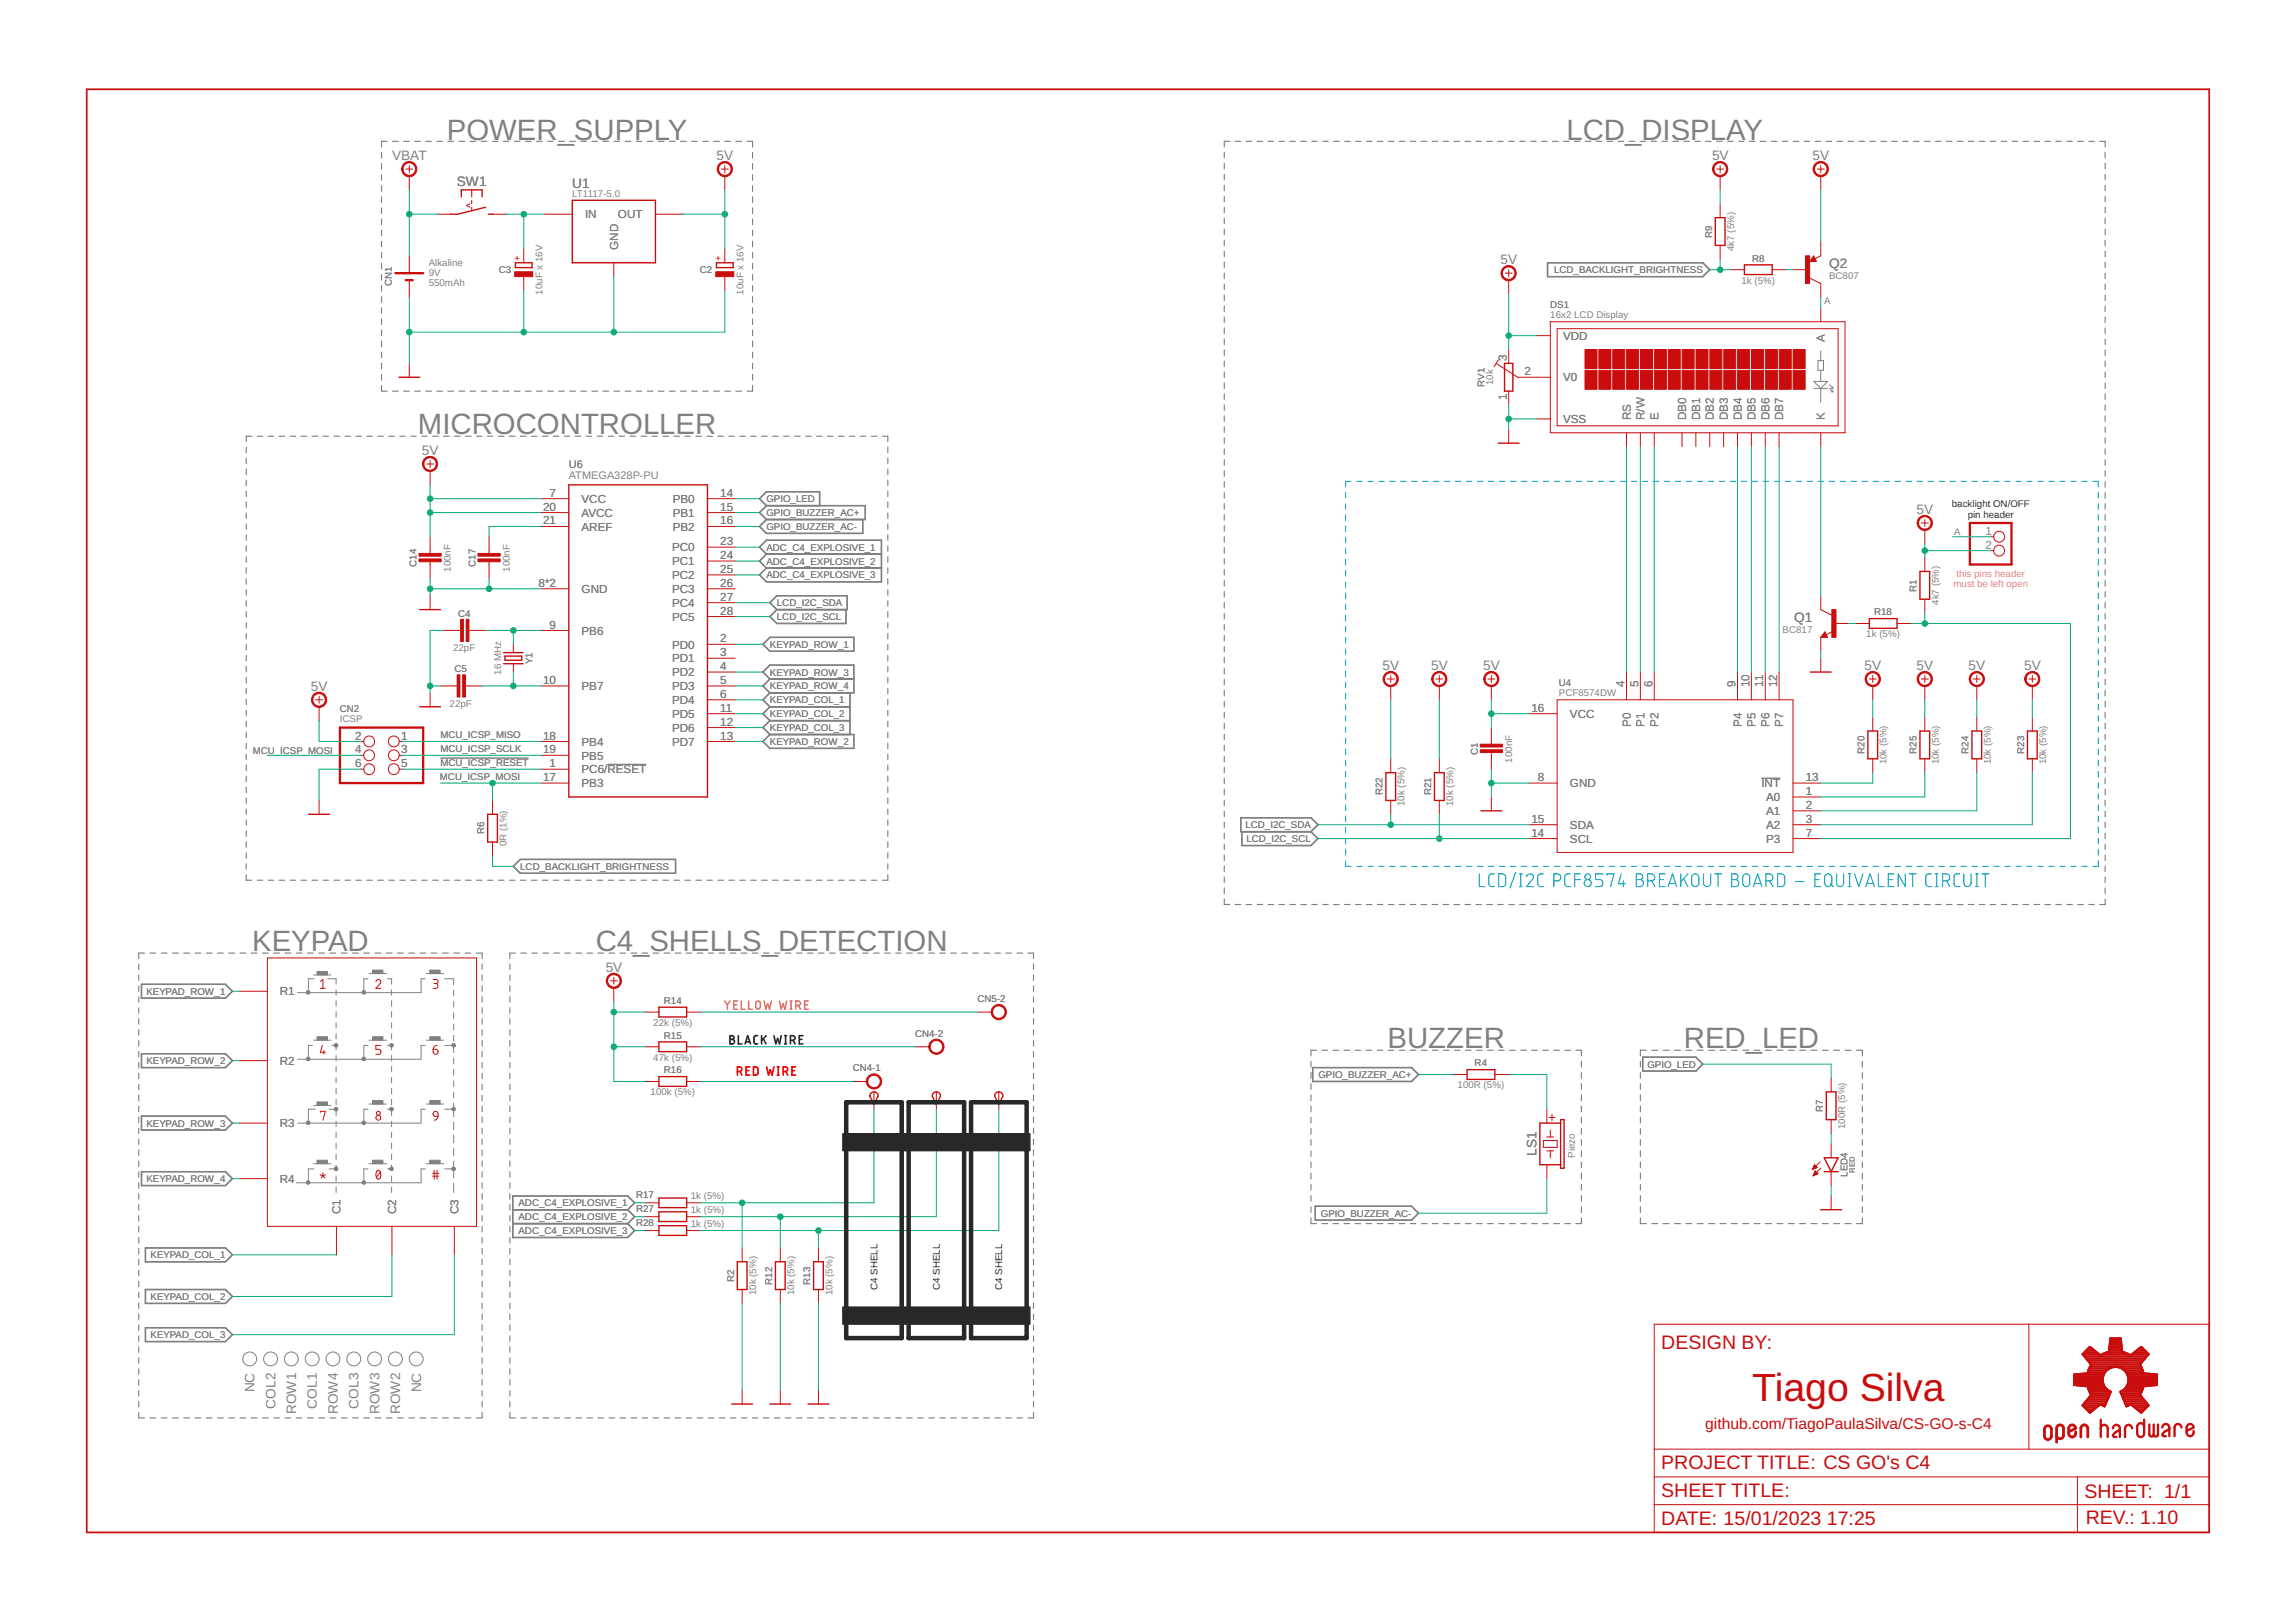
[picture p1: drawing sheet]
<svg xmlns="http://www.w3.org/2000/svg" width="420mm" height="297mm" viewBox="0 0 420 297" stroke-linecap="round" stroke-linejoin="round" font-family="sans-serif">
<defs><g id="words">
<text font-size="7.2" fill="#c90d0c" x="320.8" y="256.3">Tiago Silva</text>
<g font-size="5.4" fill="#808080">
<text x="81.8" y="25.6">POWER_SUPPLY</text>
<text x="286.8" y="25.6">LCD_DISPLAY</text>
<text x="76.5" y="79.5">MICROCONTROLLER</text>
<text x="46.2" y="174.1">KEYPAD</text>
<text x="109.1" y="174.1">C4_SHELLS_DETECTION</text>
<text x="254" y="191.9">BUZZER</text>
<text x="308.3" y="191.9">RED_LED</text>
</g>
<g font-size="3.6" fill="#c90d0c">
<text x="304.1" y="246.8">DESIGN BY:</text>
<text x="304.1" y="268.9">PROJECT TITLE: CS GO's C4</text>
<text x="304.1" y="274">SHEET TITLE:</text>
<text x="381.6" y="274.1">SHEET: 1/1</text>
<text x="304.1" y="279.2">DATE: 15/01/2023</text>
<text x="334.5" y="279.2">17:25</text>
<text x="381.8" y="278.9">REV.: 1.10</text>
</g>
<text font-size="2.9" fill="#c90d0c" x="312.2" y="261.5">github.com/TiagoPaulaSilva/CS-GO-s-C4</text>
<g font-size="2.5" fill="#808080">
<text x="71.8" y="29.3">VBAT</text>
<text x="131.2" y="29.3">5V</text>
<text x="313.4" y="29.3">5V</text>
<text x="331.8" y="29.3">5V</text>
<text x="83.6" y="34.1">SW1</text>
<text x="104.8" y="34.4">U1</text>
<text x="274.7" y="48.3">5V</text>
<text x="334.9" y="49.1">Q2</text>
<text x="77.2" y="83.3">5V</text>
<text x="350.9" y="94.1">5V</text>
<text x="328.5" y="113.9">Q1</text>
<text x="253.1" y="122.6">5V</text>
<text x="262" y="122.6">5V</text>
<text x="271.5" y="122.6">5V</text>
<text x="341.4" y="122.6">5V</text>
<text x="350.9" y="122.6">5V</text>
<text x="360.4" y="122.6">5V</text>
<text x="370.6" y="122.6">5V</text>
<text x="56.9" y="126.4">5V</text>
<text x="110.9" y="177.9">5V</text>
<text x="281.3" y="211.6" transform="rotate(-90 281.3 211.6)">LS1</text>
<text x="46.6" y="254.9" transform="rotate(-90 46.6 254.9)">NC</text>
<text x="50.4" y="257.8" transform="rotate(-90 50.4 257.8)">COL2</text>
<text x="58" y="257.8" transform="rotate(-90 58 257.8)">COL1</text>
<text x="65.7" y="257.8" transform="rotate(-90 65.7 257.8)">COL3</text>
<text x="77.1" y="254.9" transform="rotate(-90 77.1 254.9)">NC</text>
<text x="54.2" y="258.8" transform="rotate(-90 54.2 258.8)">ROW1</text>
<text x="61.8" y="258.8" transform="rotate(-90 61.8 258.8)">ROW4</text>
<text x="69.5" y="258.8" transform="rotate(-90 69.5 258.8)">ROW3</text>
<text x="73.3" y="258.8" transform="rotate(-90 73.3 258.8)">ROW2</text>
</g>
<text font-size="2.5" fill="#c90d0c" x="283.4" y="205.3">+</text>
<g font-size="2.1" fill="#808080">
<text x="107.1" y="40">IN</text>
<text x="113.1" y="40">OUT</text>
<text x="113.1" y="45.8" transform="rotate(-90 113.1 45.8)">GND</text>
<text x="286.1" y="62.2">VDD</text>
<text x="334.1" y="62.6" transform="rotate(-90 334.1 62.6)">A</text>
<text x="275.8" y="66.1" transform="rotate(-90 275.8 66.1)">3</text>
<text x="279.1" y="68.7">2</text>
<text x="286.1" y="69.8">V0</text>
<text x="275.8" y="73.1" transform="rotate(-90 275.8 73.1)">1</text>
<text x="286.1" y="77.4">VSS</text>
<text x="298.5" y="76.9" transform="rotate(-90 298.5 76.9)">RS</text>
<text x="301.1" y="76.9" transform="rotate(-90 301.1 76.9)">R/W</text>
<text x="303.6" y="76.9" transform="rotate(-90 303.6 76.9)">E</text>
<text x="308.7" y="76.9" transform="rotate(-90 308.7 76.9)">DB0</text>
<text x="311.2" y="76.9" transform="rotate(-90 311.2 76.9)">DB1</text>
<text x="313.8" y="76.9" transform="rotate(-90 313.8 76.9)">DB2</text>
<text x="316.3" y="76.9" transform="rotate(-90 316.3 76.9)">DB3</text>
<text x="318.9" y="76.9" transform="rotate(-90 318.9 76.9)">DB4</text>
<text x="321.4" y="76.9" transform="rotate(-90 321.4 76.9)">DB5</text>
<text x="323.9" y="76.9" transform="rotate(-90 323.9 76.9)">DB6</text>
<text x="326.5" y="76.9" transform="rotate(-90 326.5 76.9)">DB7</text>
<text x="334.1" y="76.9" transform="rotate(-90 334.1 76.9)">K</text>
<text x="99.4" y="96">21</text>
<text x="99.4" y="93.4">20</text>
<text x="100.6" y="90.9">7</text>
<text x="106.5" y="92">VCC</text>
<text x="106.5" y="94.6">AVCC</text>
<text x="123.2" y="92">PB0</text>
<text x="123.2" y="94.6">PB1</text>
<text x="131.9" y="90.9">14</text>
<text x="131.9" y="93.4">15</text>
<text x="131.9" y="96">16</text>
<text x="106.5" y="97.1">AREF</text>
<text x="123" y="100.9">PC0</text>
<text x="123.2" y="97.1">PB2</text>
<text x="131.9" y="99.8">23</text>
<text x="363.5" y="97.9">1</text>
<text x="363.5" y="100.4">2</text>
<text x="98.6" y="107.4">8*2</text>
<text x="123" y="103.5">PC1</text>
<text x="123" y="106">PC2</text>
<text x="131.9" y="102.3">24</text>
<text x="131.9" y="104.9">25</text>
<text x="131.9" y="107.4">26</text>
<text x="106.5" y="108.5">GND</text>
<text x="123" y="108.5">PC3</text>
<text x="123" y="111.1">PC4</text>
<text x="123" y="113.6">PC5</text>
<text x="131.9" y="110">27</text>
<text x="131.9" y="112.5">28</text>
<text x="100.6" y="115">9</text>
<text x="106.5" y="116.1">PB6</text>
<text x="123" y="118.7">PD0</text>
<text x="131.9" y="117.6">2</text>
<text x="99.4" y="125.2">10</text>
<text x="123" y="121.2">PD1</text>
<text x="123" y="123.8">PD2</text>
<text x="131.9" y="120.1">3</text>
<text x="131.9" y="122.7">4</text>
<text x="131.9" y="125.2">5</text>
<text x="297.4" y="125.7" transform="rotate(-90 297.4 125.7)">4</text>
<text x="300" y="125.7" transform="rotate(-90 300 125.7)">5</text>
<text x="302.5" y="125.7" transform="rotate(-90 302.5 125.7)">6</text>
<text x="317.7" y="125.7" transform="rotate(-90 317.7 125.7)">9</text>
<text x="320.3" y="125.7" transform="rotate(-90 320.3 125.7)">10</text>
<text x="322.8" y="125.7" transform="rotate(-90 322.8 125.7)">11</text>
<text x="325.4" y="125.7" transform="rotate(-90 325.4 125.7)">12</text>
<text x="106.5" y="126.3">PB7</text>
<text x="123" y="126.3">PD3</text>
<text x="123" y="128.8">PD4</text>
<text x="123" y="131.4">PD5</text>
<text x="131.9" y="127.7">6</text>
<text x="131.9" y="130.3">11</text>
<text x="280.4" y="130.3">16</text>
<text x="287.4" y="131.4">VCC</text>
<text x="65.1" y="135.3">2</text>
<text x="65.1" y="137.9">4</text>
<text x="73.4" y="135.3">1</text>
<text x="73.4" y="137.9">3</text>
<text x="99.4" y="135.3">18</text>
<text x="99.4" y="137.9">19</text>
<text x="106.5" y="136.5">PB4</text>
<text x="123" y="133.9">PD6</text>
<text x="123" y="136.5">PD7</text>
<text x="131.9" y="132.8">12</text>
<text x="131.9" y="135.3">13</text>
<text x="298.5" y="133" transform="rotate(-90 298.5 133)">P0</text>
<text x="301.1" y="133" transform="rotate(-90 301.1 133)">P1</text>
<text x="303.6" y="133" transform="rotate(-90 303.6 133)">P2</text>
<text x="318.9" y="133" transform="rotate(-90 318.9 133)">P4</text>
<text x="321.4" y="133" transform="rotate(-90 321.4 133)">P5</text>
<text x="323.9" y="133" transform="rotate(-90 323.9 133)">P6</text>
<text x="326.5" y="133" transform="rotate(-90 326.5 133)">P7</text>
<text x="65.1" y="140.4">6</text>
<text x="73.4" y="140.4">5</text>
<text x="99.4" y="143">17</text>
<text x="100.6" y="140.4">1</text>
<text x="106.5" y="139">PB5</text>
<text x="106.5" y="141.5">PC6/RESET</text>
<text x="281.6" y="143">8</text>
<text x="330.6" y="143">13</text>
<text x="106.5" y="144.1">PB3</text>
<text x="287.4" y="144.1">GND</text>
<text x="322.5" y="144.1">INT</text>
<text x="323.3" y="146.6">A0</text>
<text x="323.3" y="149.2">A1</text>
<text x="330.6" y="145.5">1</text>
<text x="330.6" y="148">2</text>
<text x="280.4" y="153.1">14</text>
<text x="280.4" y="150.6">15</text>
<text x="287.4" y="154.2">SCL</text>
<text x="287.4" y="151.7">SDA</text>
<text x="323.3" y="151.7">A2</text>
<text x="323.3" y="154.2">P3</text>
<text x="330.6" y="150.6">3</text>
<text x="330.6" y="153.1">7</text>
<text x="51.2" y="182.2">R1</text>
<text x="51.2" y="194.9">R2</text>
<text x="51.2" y="206.3">R3</text>
<text x="51.2" y="216.5">R4</text>
<text x="62.4" y="222.3" transform="rotate(-90 62.4 222.3)">C1</text>
<text x="72.5" y="222.3" transform="rotate(-90 72.5 222.3)">C2</text>
<text x="83.9" y="222.3" transform="rotate(-90 83.9 222.3)">C3</text>
</g>
<g font-size="2" fill="#808080">
<text x="104.1" y="85.6">U6</text>
<text x="104.1" y="87.7">ATMEGA328P-PU</text>
</g>
<g font-size="1.8" fill="#808080">
<text x="104.8" y="36">LT1117-5.0</text>
<text x="313.4" y="43.5" transform="rotate(-90 313.4 43.5)">R9</text>
<text x="317.5" y="46" transform="rotate(-90 317.5 46)">4k7 (5%)</text>
<text x="320.8" y="47.9">R8</text>
<text x="71.7" y="52.4" transform="rotate(-90 71.7 52.4)">CN1</text>
<text x="78.5" y="52.3">550mAh</text>
<text x="78.5" y="48.7">Alkaline</text>
<text x="78.5" y="50.5">9V</text>
<text x="91.3" y="49.9">C3</text>
<text x="99.3" y="53.9" transform="rotate(-90 99.3 53.9)">10uF x 16V</text>
<text x="128.1" y="49.9">C2</text>
<text x="136.1" y="53.9" transform="rotate(-90 136.1 53.9)">10uF x 16V</text>
<text x="284.5" y="50">LCD_BACKLIGHT_BRIGHTNESS</text>
<text x="318.8" y="51.9">1k (5%)</text>
<text x="334.9" y="51">BC807</text>
<text x="283.8" y="58.2">16x2 LCD Display</text>
<text x="283.8" y="56.3">DS1</text>
<text x="334" y="55.7">A</text>
<text x="271.7" y="70.8" transform="rotate(-90 271.7 70.8)">RV1</text>
<text x="273.3" y="70.5" transform="rotate(-90 273.3 70.5)">10k</text>
<text x="140.3" y="94.4">GPIO_BUZZER_AC+</text>
<text x="140.3" y="91.9">GPIO_LED</text>
<text x="140.3" y="100.8">ADC_C4_EXPLOSIVE_1</text>
<text x="140.3" y="97">GPIO_BUZZER_AC-</text>
<text x="357.8" y="97.9">A</text>
<text x="76.3" y="103.8" transform="rotate(-90 76.3 103.8)">C14</text>
<text x="82.5" y="104.7" transform="rotate(-90 82.5 104.7)">100nF</text>
<text x="87.1" y="103.8" transform="rotate(-90 87.1 103.8)">C17</text>
<text x="93.3" y="104.7" transform="rotate(-90 93.3 104.7)">100nF</text>
<text x="140.3" y="103.3">ADC_C4_EXPLOSIVE_2</text>
<text x="140.3" y="105.9">ADC_C4_EXPLOSIVE_3</text>
<text x="83.9" y="112.9">C4</text>
<text x="142.2" y="110.9">LCD_I2C_SDA</text>
<text x="142.2" y="113.5">LCD_I2C_SCL</text>
<text x="343.1" y="112.6">R18</text>
<text x="350.9" y="108.3" transform="rotate(-90 350.9 108.3)">R1</text>
<text x="354.9" y="110.7" transform="rotate(-90 354.9 110.7)">4k7 (5%)</text>
<text x="82.9" y="119.2">22pF</text>
<text x="141" y="118.6">KEYPAD_ROW_1</text>
<text x="326.4" y="115.8">BC817</text>
<text x="341.7" y="116.7">1k (5%)</text>
<text x="83.2" y="123.1">C5</text>
<text x="91.7" y="123.5" transform="rotate(-90 91.7 123.5)">16 MHz</text>
<text x="97.5" y="121.5" transform="rotate(-90 97.5 121.5)">Y1</text>
<text x="141" y="123.6">KEYPAD_ROW_3</text>
<text x="285.4" y="125.5">U4</text>
<text x="62.2" y="130.3">CN2</text>
<text x="82.3" y="129.4">22pF</text>
<text x="141" y="126.2">KEYPAD_ROW_4</text>
<text x="141" y="128.7">KEYPAD_COL_1</text>
<text x="141" y="131.3">KEYPAD_COL_2</text>
<text x="285.4" y="127.3">PCF8574DW</text>
<text x="46.3" y="137.9">MCU_ICSP_MOSI</text>
<text x="62.2" y="132.2">ICSP</text>
<text x="80.6" y="135.1">MCU_ICSP_MISO</text>
<text x="80.6" y="137.6">MCU_ICSP_SCLK</text>
<text x="141" y="136.3">KEYPAD_ROW_2</text>
<text x="141" y="133.8">KEYPAD_COL_3</text>
<text x="341.4" y="138" transform="rotate(-90 341.4 138)">R20</text>
<text x="350.9" y="138" transform="rotate(-90 350.9 138)">R25</text>
<text x="360.4" y="138" transform="rotate(-90 360.4 138)">R24</text>
<text x="370.6" y="138" transform="rotate(-90 370.6 138)">R23</text>
<text x="80.6" y="142.7">MCU_ICSP_MOSI</text>
<text x="80.6" y="140.1">MCU_ICSP_RESET</text>
<text x="270.5" y="138.2" transform="rotate(-90 270.5 138.2)">C1</text>
<text x="276.8" y="139.6" transform="rotate(-90 276.8 139.6)">100nF</text>
<text x="345.4" y="139.9" transform="rotate(-90 345.4 139.9)">10k (5%)</text>
<text x="354.9" y="139.9" transform="rotate(-90 354.9 139.9)">10k (5%)</text>
<text x="364.4" y="139.9" transform="rotate(-90 364.4 139.9)">10k (5%)</text>
<text x="374.6" y="139.9" transform="rotate(-90 374.6 139.9)">10k (5%)</text>
<text x="253.1" y="145.6" transform="rotate(-90 253.1 145.6)">R22</text>
<text x="257.1" y="147.5" transform="rotate(-90 257.1 147.5)">10k (5%)</text>
<text x="262" y="145.6" transform="rotate(-90 262 145.6)">R21</text>
<text x="266" y="147.5" transform="rotate(-90 266 147.5)">10k (5%)</text>
<text x="88.7" y="152.7" transform="rotate(-90 88.7 152.7)">R6</text>
<text x="92.7" y="154.8" transform="rotate(-90 92.7 154.8)">0R (1%)</text>
<text x="228" y="151.6">LCD_I2C_SDA</text>
<text x="228.2" y="154.1">LCD_I2C_SCL</text>
<text x="95.2" y="159.2">LCD_BACKLIGHT_BRIGHTNESS</text>
<text x="26.8" y="182.1">KEYPAD_ROW_1</text>
<text x="121.5" y="183.7">R14</text>
<text x="179" y="183.4">CN5-2</text>
<text x="119.6" y="187.8">22k (5%)</text>
<text x="121.5" y="190.1">R15</text>
<text x="167.5" y="189.7">CN4-2</text>
<text x="26.8" y="194.7">KEYPAD_ROW_2</text>
<text x="119.6" y="194.1">47k (5%)</text>
<text x="121.5" y="196.4">R16</text>
<text x="156.1" y="196.1">CN4-1</text>
<text x="241.4" y="197.3">GPIO_BUZZER_AC+</text>
<text x="270" y="195.2">R4</text>
<text x="301.6" y="195.4">GPIO_LED</text>
<text x="119.1" y="200.5">100k (5%)</text>
<text x="266.9" y="199.2">100R (5%)</text>
<text x="333.7" y="203.5" transform="rotate(-90 333.7 203.5)">R7</text>
<text x="26.8" y="206.2">KEYPAD_ROW_3</text>
<text x="337.8" y="206.6" transform="rotate(-90 337.8 206.6)">100R (5%)</text>
<text x="288.3" y="211.9" transform="rotate(-90 288.3 211.9)">Piezo</text>
<text x="338.2" y="215.4" transform="rotate(-90 338.2 215.4)">LED4</text>
<text x="26.8" y="216.3">KEYPAD_ROW_4</text>
<text x="94.9" y="220.8">ADC_C4_EXPLOSIVE_1</text>
<text x="116.5" y="219.3">R17</text>
<text x="116.5" y="221.8">R27</text>
<text x="126.5" y="219.5">1k (5%)</text>
<text x="94.9" y="223.3">ADC_C4_EXPLOSIVE_2</text>
<text x="94.9" y="225.9">ADC_C4_EXPLOSIVE_3</text>
<text x="116.5" y="224.4">R28</text>
<text x="126.5" y="222">1k (5%)</text>
<text x="126.5" y="224.6">1k (5%)</text>
<text x="241.8" y="222.7">GPIO_BUZZER_AC-</text>
<text x="27.6" y="230.3">KEYPAD_COL_1</text>
<text x="27.6" y="237.9">KEYPAD_COL_2</text>
<text x="134.4" y="234.6" transform="rotate(-90 134.4 234.6)">R2</text>
<text x="138.4" y="237.1" transform="rotate(-90 138.4 237.1)">10k (5%)</text>
<text x="141.4" y="235.1" transform="rotate(-90 141.4 235.1)">R12</text>
<text x="145.4" y="237.1" transform="rotate(-90 145.4 237.1)">10k (5%)</text>
<text x="148.3" y="235.1" transform="rotate(-90 148.3 235.1)">R13</text>
<text x="152.4" y="237.1" transform="rotate(-90 152.4 237.1)">10k (5%)</text>
<text x="27.6" y="244.9">KEYPAD_COL_3</text>
</g>
<g font-size="1.8" fill="#c90d0c">
<text x="95.3" y="47.7" transform="rotate(-90 95.3 47.7)">+</text>
<text x="132.1" y="47.7" transform="rotate(-90 132.1 47.7)">+</text>
</g>
<g font-size="1.8" fill="#282828">
<text x="357.3" y="92.8">backlight ON/OFF</text>
<text x="360.2" y="94.8">pin header</text>
<text x="160.6" y="236.1" transform="rotate(-90 160.6 236.1)">C4 SHELL</text>
<text x="172.1" y="236.1" transform="rotate(-90 172.1 236.1)">C4 SHELL</text>
<text x="183.5" y="236.1" transform="rotate(-90 183.5 236.1)">C4 SHELL</text>
</g>
<g font-size="1.8" fill="#f0f">
<text x="357.6" y="107.5">must be left open</text>
<text x="358.2" y="105.5">this pins header</text>
</g>
<text font-size="1.4" fill="#808080" x="339.6" y="214.6" transform="rotate(-90 339.6 214.6)">RED</text>
</g></defs>
<g fill="none" stroke="#808080" stroke-width=".18">
<path d="M332.1 69.8h2.5l-1.3 1.3zM332.1 71.1h2.5M332.8 66h1v1.8h-1zM333.3 64.2v1.8M333.3 67.8v2M333.3 71.1v2.5M334.9 71.1l.7 .6M334.9 70.4l.7 .7M335.2 71.1h.4M335.2 71.7h.4M335.6 70.8v.3M335.6 71.4v.3"/>
<path d="M80.6 138.7h16.2M111.2 139.9h7.1M322.5 142.4h3.4M57.4 178.4h3.2M57.5 179.1h-1v2.6M60 179.1h1.5v1M67.4 179.1h-.8v2.6M67.6 178.2h3.1M70.9 179.1h.8v1M77.9 179.1h-.8v2.6h-22.6M78 178.2h3.2M81.4 179.1h1.7v1.1"/>
<path d="M57.2 191.3h-.7v2.6M57.4 190.4h3.2M60.8 191.3h.7M61.5 181.1v1M61.5 183.1v1M61.5 185.1v1.1M61.5 187.2v1M61.5 189.2v1M61.5 191.2v1M61.5 193.2v1M61.5 195.2v1M61.5 197.2v1"/>
<path d="M61.5 199.2v1M67.4 191.3h-.8v2.6M67.6 190.4h3.1M70.9 191.3h.8M71.7 181.1v1M71.7 183.1v1M71.7 185.1v1.1M71.7 187.2v1M71.7 189.2v1M71.7 191.2v1M71.7 193.2v1M71.7 195.2v1"/>
<path d="M71.7 197.2v1M71.7 199.2v1M77.9 191.3h-.8v2.6h-22.6M78 190.4h3.2M81.4 191.3h1.7M83.1 181.2v1.1M83.1 183.3v1M83.1 185.4v1M83.1 187.4v1.1M83.1 189.5v1.1M83.1 191.6v1M83.1 193.6v1.1"/>
<path d="M83.1 195.7v1.1M83.1 197.8v1.1M83.1 199.9v1M57.4 202.3h3.2M57.4 213h3.2M57.5 213.9h-1v2.6M57.7 203h-1.2v2.5M60.3 203h1.2M60.3 213.9h1.2M61.5 201.2v1M61.5 203.2v1M61.5 205.2v1"/>
<path d="M61.5 207.2v1M61.5 209.2v1M61.5 211.2v1M61.5 213.2v1M61.5 215.2v1M61.5 217.2v1M67.4 203h-.8v2.5M67.4 213.9h-.8v2.6M67.6 202.1h3.1M67.6 213h3.1M70.9 203h.8M70.9 213.9h.8"/>
<path d="M71.7 201.2v1M71.7 203.2v1M71.7 205.2v1M71.7 207.2v1M71.7 209.2v1M71.7 211.2v1M71.7 213.2v1M71.7 215.2v1M71.7 217.2v1M77.9 203h-.8v2.5h-22.6M77.9 213.9h-.8v2.6h-22.9M78 202.1h3.2"/>
<path d="M78 213h3.2M81.4 203h1.7M81.4 213.9h1.7M83.1 201.9v2.5M83.1 205.4v1.4M83.1 207.8v1.3M83.1 210.2v1.3M83.1 212.5v3.1M83.1 216.6v1.6"/>
<circle cx="45.7" cy="248.7" r="1.27"/>
<circle cx="49.5" cy="248.7" r="1.27"/>
<circle cx="53.3" cy="248.7" r="1.27"/>
<circle cx="57.1" cy="248.7" r="1.27"/>
<circle cx="61" cy="248.7" r="1.27"/>
<circle cx="64.8" cy="248.7" r="1.27"/>
<circle cx="68.6" cy="248.7" r="1.27"/>
<circle cx="72.4" cy="248.7" r="1.27"/>
<circle cx="76.2" cy="248.7" r="1.27"/>
</g>
<g fill="#808080" stroke="#808080" stroke-width=".18">
<path d="M58 177.8h1.9v.6h-1.9z"/>
<path d="M68.2 177.5h1.9v.7h-1.9z"/>
<path d="M78.7 177.5h1.9v.7h-1.9z"/>
<path d="M56.2 181.4h.4v.4h-.4z"/>
<path d="M66.4 181.4h.4v.4h-.4z"/>
<path d="M58 189.7h1.9v.7h-1.9z"/>
<path d="M68.2 189.7h1.9v.7h-1.9z"/>
<path d="M78.7 189.7h1.9v.7h-1.9z"/>
<path d="M56.2 193.6h.4v.4h-.4z"/>
<path d="M66.4 193.6h.4v.4h-.4z"/>
<path d="M58 201.7h1.9v.6h-1.9z"/>
<path d="M68.2 201.4h1.9v.7h-1.9z"/>
<path d="M78.7 201.4h1.9v.7h-1.9z"/>
<path d="M56.2 205.3h.4v.4h-.4z"/>
<path d="M66.4 205.3h.4v.4h-.4z"/>
<path d="M58 212.3h1.9v.7h-1.9z"/>
<path d="M68.2 212.3h1.9v.7h-1.9z"/>
<path d="M78.7 212.3h1.9v.7h-1.9z"/>
<path d="M56.2 216.2h.4v.4h-.4z"/>
<path d="M66.4 216.2h.4v.4h-.4z"/>
<path d="M61.3 191.1h.4v.4h-.4z"/>
<path d="M61.3 202.8h.4v.4h-.4z"/>
<path d="M61.3 213.7h.4v.4h-.4z"/>
<path d="M71.5 213.7h.4v.4h-.4z"/>
<path d="M71.5 202.8h.4v.4h-.4z"/>
<path d="M71.5 191.1h.4v.4h-.4z"/>
<path d="M82.9 191.1h.3v.4h-.3z"/>
<path d="M82.9 202.8h.3v.4h-.3z"/>
<path d="M82.9 213.7h.3v.4h-.3z"/>
</g>
<g fill="#808080" stroke="#808080" stroke-width=".18">
<path d="M56.1 181.5a.33 .33 0 0 1 .6-.1 .33 .33 0 0 1-.2 .5 .33 .33 0 0 1-.4-.3l.3-.2 .2 .3-.3 .1-.2-.2z" fill-rule="evenodd"/>
<path d="M66.3 181.5a.33 .33 0 0 1 .6-.1 .33 .33 0 0 1-.2 .5 .33 .33 0 0 1-.4-.3l.3-.2 .2 .3-.3 .1-.2-.2z" fill-rule="evenodd"/>
<path d="M56.3 193.5a.33 .33 0 0 1 .4 .2 .33 .33 0 0 1-.2 .4 .33 .33 0 0 1-.4-.3l.3-.2 .2 .3-.3 .1-.2-.2z" fill-rule="evenodd"/>
<path d="M66.3 193.7a.33 .33 0 0 1 .6-.1 .33 .33 0 0 1-.2 .5 .33 .33 0 0 1-.4-.3l.3-.2 .2 .3-.3 .1-.2-.2z" fill-rule="evenodd"/>
<path d="M56.1 205.3a.33 .33 0 0 1 .6 0 .33 .33 0 0 1-.2 .5 .33 .33 0 0 1-.4-.3l.3-.2 .2 .2-.2 .2-.3-.2z" fill-rule="evenodd"/>
<path d="M66.3 205.3a.33 .33 0 0 1 .5 0 .33 .33 0 0 1-.1 .5 .33 .33 0 0 1-.4-.3l.2-.2a.18 .18 0 0 1 .3 .2 .17 .17 0 0 1-.3 .1l-.2-.1z" fill-rule="evenodd"/>
<path d="M56.1 216.2a.33 .33 0 0 1 .6 0 .33 .33 0 0 1-.2 .5 .33 .33 0 0 1-.4-.3l.3-.2 .2 .2-.2 .2-.3-.2z" fill-rule="evenodd"/>
<path d="M66.3 216.2a.33 .33 0 0 1 .5 0 .33 .33 0 0 1-.1 .5 .33 .33 0 0 1-.4-.3l.2-.1a.17 .17 0 0 1 .3 .1 .18 .18 0 0 1-.3 .2l-.2-.2z" fill-rule="evenodd"/>
<path d="M61.2 191.2a.33 .33 0 0 1 .6-.1 .33 .33 0 0 1-.2 .5 .33 .33 0 0 1-.4-.3l.3-.2 .2 .3-.3 .1-.2-.2z" fill-rule="evenodd"/>
<path d="M61.2 202.8a.33 .33 0 0 1 .6 0 .33 .33 0 0 1-.2 .5 .33 .33 0 0 1-.4-.3l.3-.2 .2 .3-.3 .1-.2-.2z" fill-rule="evenodd"/>
<path d="M61.2 213.8a.33 .33 0 0 1 .6-.1 .33 .33 0 0 1-.2 .5 .33 .33 0 0 1-.4-.3l.3-.2 .2 .3-.3 .1-.2-.2z" fill-rule="evenodd"/>
<path d="M71.4 213.8a.33 .33 0 0 1 .5-.1 .33 .33 0 0 1-.1 .5 .33 .33 0 0 1-.4-.3l.3-.2 .1 .3-.2 .1-.2-.2z" fill-rule="evenodd"/>
<path d="M71.4 202.8a.33 .33 0 0 1 .5 0 .33 .33 0 0 1-.1 .5 .33 .33 0 0 1-.4-.3l.3-.2 .1 .3-.2 .1-.2-.2z" fill-rule="evenodd"/>
<path d="M71.4 191.2a.33 .33 0 0 1 .5-.1 .33 .33 0 0 1-.1 .5 .33 .33 0 0 1-.4-.3l.1-.1a.18 .18 0 0 1 .3 0 .18 .18 0 0 1-.1 .3l-.3-.2z" fill-rule="evenodd"/>
<path d="M82.8 191.2a.33 .33 0 0 1 .5-.1 .33 .33 0 0 1-.1 .5 .33 .33 0 0 1-.5-.3l.2-.1a.18 .18 0 0 1 .3 0 .18 .18 0 0 1-.1 .3l-.4-.2z" fill-rule="evenodd"/>
<path d="M82.8 202.8a.33 .33 0 0 1 .5 0 .33 .33 0 0 1-.1 .5 .33 .33 0 0 1-.5-.3l.4-.2 .1 .3-.2 .1-.3-.2z" fill-rule="evenodd"/>
<path d="M82.8 213.8a.33 .33 0 0 1 .5-.1 .33 .33 0 0 1-.1 .5 .33 .33 0 0 1-.5-.3l.4-.2 .1 .3-.2 .1-.3-.2z" fill-rule="evenodd"/>
</g>
<g fill="none" stroke="#808080" stroke-width=".21">
<path d="M69.8 27.9v1M69.8 29.9v1.1M69.8 32v1M69.8 34v1M69.8 36v1.1M69.8 38.1v1M70.9 25.9h-1.1v1M71.9 25.9h1M73.9 25.9h1M75.9 25.9h1.1M78 25.9h1M80 25.9h1"/>
<path d="M82 25.9h1M84 25.9h1.1M86.1 25.9h1M88.1 25.9h1M90.1 25.9h1M92.1 25.9h1.1M94.2 25.9h1M96.2 25.9h1M98.2 25.9h1.1M100.3 25.9h1M102.3 25.9h1M104.3 25.9h1"/>
<path d="M106.3 25.9h1.1M108.4 25.9h1M110.4 25.9h1M112.4 25.9h1.1M114.4 25.9h1.1M116.5 25.9h1M118.5 25.9h1M120.5 25.9h1.1M122.6 25.9h1M124.6 25.9h1M126.6 25.9h1M128.7 25.9h1"/>
<path d="M130.7 25.9h1M132.7 25.9h1M134.7 25.9h1.1M136.8 25.9h1v1M137.8 27.9v1M137.8 29.9v1.1M137.8 32v1M137.8 34v1M137.8 36v1.1M137.8 38.1v1M224.1 27.9v1M224.1 29.9v1"/>
<path d="M224.1 31.9v1M224.1 33.9v1M224.1 35.9v1M224.1 37.9v1M224.1 39.9v1M225.1 25.9h-1v1M226.1 25.9h1M228.1 25.9h1.1M230.1 25.9h1M232.1 25.9h1.1M234.1 25.9h1M236.2 25.9h1"/>
<path d="M238.1 25.9h1.1M240.2 25.9h1M242.2 25.9h1M244.2 25.9h1M246.2 25.9h1M248.2 25.9h1M250.2 25.9h1M252.2 25.9h1M254.2 25.9h1M256.2 25.9h1M258.2 25.9h1M260.2 25.9h1"/>
<path d="M262.2 25.9h1M264.2 25.9h1M266.2 25.9h1M268.2 25.9h1M270.2 25.9h1M272.2 25.9h1M274.2 25.9h1M276.2 25.9h1M278.2 25.9h1M280.2 25.9h1M282.2 25.9h1M284.2 25.9h1"/>
<path d="M286.2 25.9h1M288.2 25.9h1M290.2 25.9h1.1M292.2 25.9h1M294.2 25.9h1.1M296.2 25.9h1.1M298.3 25.9h1M300.2 25.9h1.1M302.3 25.9h1M304.3 25.9h1M306.3 25.9h1M308.3 25.9h1"/>
<path d="M310.3 25.9h1M312.3 25.9h1M314.3 25.9h1M316.3 25.9h1M318.3 25.9h1M320.3 25.9h1M322.3 25.9h1M324.3 25.9h1M326.3 25.9h1M328.3 25.9h1M330.3 25.9h1M332.3 25.9h1"/>
<path d="M334.3 25.9h1M336.3 25.9h1M338.3 25.9h1M340.3 25.9h1M342.3 25.9h1M344.3 25.9h1M346.3 25.9h1M348.3 25.9h1M350.4 25.9h.9M352.3 25.9h1.1M354.4 25.9h.9M356.3 25.9h1.1"/>
<path d="M358.4 25.9h1M360.4 25.9h1M362.4 25.9h1M364.4 25.9h1M366.4 25.9h1M368.4 25.9h1M370.4 25.9h1M372.4 25.9h1M374.4 25.9h1M376.4 25.9h1M378.4 25.9h1M380.4 25.9h1"/>
<path d="M382.4 25.9h1M384.4 25.9h1v1M385.4 27.9v1M385.4 29.9v1M385.4 31.9v1M385.4 33.9v1M385.4 35.9v1M385.4 37.9v1M385.4 39.9v1M69.8 40.1v1M69.8 42.1v1M69.8 44.2v1"/>
<path d="M69.8 46.2v1M69.8 48.2v1M69.8 50.2v1.1M69.8 52.3v1M69.8 54.3v1M69.8 56.3v1.1M69.8 58.4v1M137.8 40.1v1M137.8 42.1v1M137.8 44.2v1M137.8 46.2v1M137.8 48.2v1"/>
<path d="M137.8 50.2v1.1M137.8 52.3v1M137.8 54.3v1M137.8 56.3v1.1M137.8 58.4v1M224.1 42v.9M224.1 44v1M224.1 46v1M224.1 48v1M224.1 50v1M224.1 52v1M224.1 54v1"/>
<path d="M224.1 56v1M224.1 58v1M385.4 42v.9M385.4 44v1M385.4 46v1M385.4 48v1M385.4 50v1M385.4 52v1M385.4 54v1M385.4 56v1M385.4 58v1M46.1 79.8h-1v1"/>
<path d="M47.1 79.8h1M49.1 79.8h1M51.1 79.8h1M53.1 79.8h1M55.1 79.8h1M57.1 79.8h1M59.1 79.8h1M61.2 79.8h.9M63.2 79.8h1M65.2 79.8h1M67.2 79.8h1M69.2 79.8h1"/>
<path d="M69.8 60.4v1M69.8 62.4v1.1M69.8 64.5v1M69.8 66.5v1M69.8 68.5v1.1M69.8 70.5v1.1h1.1M71.2 79.8h1M71.9 71.6h1M73.2 79.8h1M73.9 71.6h1M75.2 79.8h1M75.9 71.6h1.1"/>
<path d="M77.2 79.8h1M78 71.6h1M79.2 79.8h1M80 71.6h1M81.2 79.8h1M82 71.6h1M83.2 79.8h1M84 71.6h1.1M85.2 79.8h1.1M86.1 71.6h1M87.2 79.8h1M88.1 71.6h1"/>
<path d="M89.3 79.8h1M90.1 71.6h1M91.3 79.8h1M92.1 71.6h1.1M93.3 79.8h1M94.2 71.6h1M95.3 79.8h1M96.2 71.6h1M97.3 79.8h1M98.2 71.6h1.1M99.3 79.8h1M100.3 71.6h1"/>
<path d="M101.3 79.8h1M102.3 71.6h1M103.3 79.8h1M104.3 71.6h1M105.3 79.8h1M106.3 71.6h1.1M107.3 79.8h1M108.4 71.6h1M109.3 79.8h1M110.4 71.6h1M111.3 79.8h1.1M112.4 71.6h1.1"/>
<path d="M113.3 79.8h1.1M114.4 71.6h1.1M115.4 79.8h1M116.5 71.6h1M117.4 79.8h1M118.5 71.6h1M119.4 79.8h1M120.5 71.6h1.1M121.4 79.8h1M122.6 71.6h1M123.4 79.8h1M124.6 71.6h1"/>
<path d="M125.4 79.8h1M126.6 71.6h1M127.4 79.8h1M128.7 71.6h1M129.4 79.8h1M130.7 71.6h1M131.4 79.8h1M132.7 71.6h1M133.4 79.8h1M134.7 71.6h1.1M135.4 79.8h1M137.4 79.8h1.1"/>
<path d="M137.8 60.4v1M137.8 62.4v1.1M137.8 64.5v1M137.8 66.5v1M137.8 68.5v1.1M137.8 70.5v1.1h-1M139.4 79.8h1.1M141.5 79.8h1M143.5 79.8h1M145.5 79.8h1M147.5 79.8h1M149.5 79.8h1"/>
<path d="M151.5 79.8h1M153.5 79.8h1M155.5 79.8h1M157.5 79.8h1M159.5 79.8h1M161.5 79.8h1v1M224.1 60v1M224.1 62v1.1M224.1 64.1v1M224.1 66.1v1M224.1 68.1v1M224.1 70.1v1"/>
<path d="M224.1 72.1v1M224.1 74.1v1M224.1 76.1v1M224.1 78.1v1M385.4 60v1M385.4 62v1.1M385.4 64.1v1M385.4 66.1v1M385.4 68.1v1M385.4 70.1v1M385.4 72.1v1M385.4 74.1v1"/>
<path d="M385.4 76.1v1M385.4 78.1v1M45.1 81.8v1M45.1 83.8v1.1M45.1 85.9v1M45.1 87.9v1M45.1 89.9v1M45.1 91.9v1M45.1 93.9v1M45.1 95.9v1M45.1 97.9v1M45.1 99.9v1"/>
<path d="M162.5 81.8v1M162.5 83.8v1.1M162.5 85.9v1M162.5 87.9v1M162.5 89.9v1M162.5 91.9v1M162.5 93.9v1M162.5 95.9v1M162.5 97.9v1M162.5 99.9v1M224.1 80.1v1M224.1 82.1v1"/>
<path d="M224.1 84.1v1.1M224.1 86.1v1.1M224.1 88.2v1M224.1 90.2v1M224.1 92.2v1M224.1 94.2v1M224.1 96.2v1M224.1 98.2v1M385.4 80.1v1M385.4 82.1v1M385.4 84.1v1.1M385.4 86.1v1.1"/>
<path d="M385.4 88.2v1M385.4 90.2v1M385.4 92.2v1M385.4 94.2v1M385.4 96.2v1M385.4 98.2v1M45.1 101.9v1M45.1 103.9v1M45.1 105.9v1M45.1 107.9v1M45.1 109.9v1M45.1 111.9v1"/>
<path d="M45.1 113.9v1.1M45.1 116v1M45.1 118v1M45.1 120v1M162.5 101.9v1M162.5 103.9v1M162.5 105.9v1M162.5 107.9v1M162.5 109.9v1M162.5 111.9v1M162.5 113.9v1.1M162.5 116v1"/>
<path d="M162.5 118v1M162.5 120v1M224.1 100.2v1M224.1 102.2v1.1M224.1 104.2v1.1M224.1 106.3v1M224.1 108.3v1M224.1 110.3v1M224.1 112.3v1M224.1 114.3v1M224.1 116.3v1M224.1 118.3v1"/>
<path d="M385.4 100.2v1M385.4 102.2v1.1M385.4 104.2v1.1M385.4 106.3v1M385.4 108.3v1M385.4 110.3v1M385.4 112.3v1M385.4 114.3v1M385.4 116.3v1M385.4 118.3v1M45.1 122v1M45.1 124v1"/>
<path d="M45.1 126v1M45.1 128v1M45.1 130v1M45.1 132v1M45.1 134v1M45.1 136v1M45.1 138v1M162.5 122v1M162.5 124v1M162.5 126v1M162.5 128v1M162.5 130v1"/>
<path d="M162.5 132v1M162.5 134v1M162.5 136v1M162.5 138v1M224.1 120.3v1M224.1 122.3v1M224.1 124.3v1M224.1 126.3v1.1M224.1 128.4v1M224.1 130.4v1M224.1 132.4v1M224.1 134.4v1"/>
<path d="M224.1 136.4v1M224.1 138.4v1M385.4 120.3v1M385.4 122.3v1M385.4 124.3v1M385.4 126.3v1.1M385.4 128.4v1M385.4 130.4v1M385.4 132.4v1M385.4 134.4v1M385.4 136.4v1M385.4 138.4v1"/>
<path d="M45.1 140v1M45.1 142v1M45.1 144v1.1M45.1 146v1M45.1 148.1v1M45.1 150.1v1M45.1 152.1v1M45.1 154.1v1M45.1 156.1v1M45.1 158.1v1M162.5 140v1M162.5 142v1"/>
<path d="M162.5 144v1.1M162.5 146v1M162.5 148.1v1M162.5 150.1v1M162.5 152.1v1M162.5 154.1v1M162.5 156.1v1M162.5 158.1v1M224.1 140.4v1M224.1 142.4v1M224.1 144.4v1.1M224.1 146.5v.9"/>
<path d="M224.1 148.5v1M224.1 150.5v1M224.1 152.5v1M224.1 154.5v1M224.1 156.5v1M224.1 158.5v1M385.4 140.4v1M385.4 142.4v1M385.4 144.4v1.1M385.4 146.5v.9M385.4 148.5v1M385.4 150.5v1"/>
<path d="M385.4 152.5v1M385.4 154.5v1M385.4 156.5v1M385.4 158.5v1M25.4 176.4v1M25.4 178.4v1M26.5 174.4h-1.1v1M27.5 174.4h1M29.5 174.4h1.1M31.6 174.4h1M33.6 174.4h1.1M35.7 174.4h1.1"/>
<path d="M37.8 174.4h1M39.8 174.4h1.1M41.9 174.4h1M43.9 174.4h1.1M45.1 160.1v1h1M46 174.4h1.1M47.1 161.1h1M48 174.4h1.1M49.1 161.1h1M50.1 174.4h1.1M51.1 161.1h1M52.2 174.4h1"/>
<path d="M53.1 161.1h1M54.2 174.4h1.1M55.1 161.1h1M56.3 174.4h1.1M57.1 161.1h1M58.4 174.4h1M59.1 161.1h1M60.4 174.4h1.1M61.2 161.1h.9M62.5 174.4h1M63.2 161.1h1M64.5 174.4h1.1"/>
<path d="M65.2 161.1h1M66.6 174.4h1M67.2 161.1h1M68.7 174.4h1M69.2 161.1h1M70.7 174.4h1.1M71.2 161.1h1M72.8 174.4h1M73.2 161.1h1M74.8 174.4h1.1M75.2 161.1h1M76.9 174.4h1.1"/>
<path d="M77.2 161.1h1M79 174.4h1M79.2 161.1h1M81 174.4h1.1M81.2 161.1h1M83.1 174.4h1M83.2 161.1h1M85.1 174.4h1.1M85.2 161.1h1.1M87.2 174.4h1.1v1M87.2 161.1h1M88.3 176.4v1"/>
<path d="M88.3 178.4v1M89.3 161.1h1M91.3 161.1h1M93.3 161.1h1M93.3 176.4v1M93.3 178.4v1M94.4 174.4h-1.1v1M95.3 161.1h1M95.4 174.4h1M97.3 161.1h1M97.4 174.4h1M99.3 161.1h1"/>
<path d="M99.4 174.4h1M101.3 161.1h1M101.4 174.4h1M103.3 161.1h1M103.4 174.4h1M105.3 161.1h1M105.5 174.4h1M107.3 161.1h1M107.5 174.4h1M109.3 161.1h1M109.5 174.4h1M111.3 161.1h1.1"/>
<path d="M111.5 174.4h1M113.3 161.1h1.1M113.5 174.4h1M115.4 161.1h1M115.5 174.4h1.1M117.4 161.1h1M117.6 174.4h1M119.4 161.1h1M119.6 174.4h1M121.4 161.1h1M121.6 174.4h1M123.4 161.1h1"/>
<path d="M123.6 174.4h1M125.4 161.1h1M125.6 174.4h1M127.4 161.1h1M127.6 174.4h1.1M129.4 161.1h1M129.7 174.4h1M131.4 161.1h1M131.7 174.4h1M133.4 161.1h1M133.7 174.4h1M135.4 161.1h1"/>
<path d="M135.7 174.4h1M137.4 161.1h1.1M137.7 174.4h1M139.4 161.1h1.1M139.8 174.4h1M141.5 161.1h1M141.8 174.4h1M143.5 161.1h1M143.8 174.4h1M145.5 161.1h1M145.8 174.4h1M147.5 161.1h1"/>
<path d="M147.8 174.4h1M149.5 161.1h1M149.8 174.4h1.1M151.5 161.1h1M151.9 174.4h1M153.5 161.1h1M153.9 174.4h1M155.5 161.1h1M155.9 174.4h1M157.5 161.1h1M157.9 174.4h1M159.5 161.1h1"/>
<path d="M159.9 174.4h1.1M161.9 174.4h1.1M162.5 160.1v1h-1M164 174.4h1M166 174.4h1M168 174.4h1M170 174.4h1M172 174.4h1.1M174.1 174.4h1M176.1 174.4h1M178.1 174.4h1M180.1 174.4h1"/>
<path d="M182.1 174.4h1.1M184.1 174.4h1.1M186.2 174.4h1M188.2 174.4h1v1M189.2 176.4v1M189.2 178.4v1M224.1 160.5v1M224.1 162.5v1M224.1 164.5v1h1M226.1 165.5h1M228.1 165.5h1.1M230.1 165.5h1"/>
<path d="M232.1 165.5h1.1M234.1 165.5h1M236.2 165.5h1M238.1 165.5h1.1M240.2 165.5h1M242.2 165.5h1M244.2 165.5h1M246.2 165.5h1M248.2 165.5h1M250.2 165.5h1M252.2 165.5h1M254.2 165.5h1"/>
<path d="M256.2 165.5h1M258.2 165.5h1M260.2 165.5h1M262.2 165.5h1M264.2 165.5h1M266.2 165.5h1M268.2 165.5h1M270.2 165.5h1M272.2 165.5h1M274.2 165.5h1M276.2 165.5h1M278.2 165.5h1"/>
<path d="M280.2 165.5h1M282.2 165.5h1M284.2 165.5h1M286.2 165.5h1M288.2 165.5h1M290.2 165.5h1.1M292.2 165.5h1M294.2 165.5h1.1M296.2 165.5h1.1M298.3 165.5h1M300.2 165.5h1.1M302.3 165.5h1"/>
<path d="M304.3 165.5h1M306.3 165.5h1M308.3 165.5h1M310.3 165.5h1M312.3 165.5h1M314.3 165.5h1M316.3 165.5h1M318.3 165.5h1M320.3 165.5h1M322.3 165.5h1M324.3 165.5h1M326.3 165.5h1"/>
<path d="M328.3 165.5h1M330.3 165.5h1M332.3 165.5h1M334.3 165.5h1M336.3 165.5h1M338.3 165.5h1M340.3 165.5h1M342.3 165.5h1M344.3 165.5h1M346.3 165.5h1M348.3 165.5h1M350.4 165.5h.9"/>
<path d="M352.3 165.5h1.1M354.4 165.5h.9M356.3 165.5h1.1M358.4 165.5h1M360.4 165.5h1M362.4 165.5h1M364.4 165.5h1M366.4 165.5h1M368.4 165.5h1M370.4 165.5h1M372.4 165.5h1M374.4 165.5h1"/>
<path d="M376.4 165.5h1M378.4 165.5h1M380.4 165.5h1M382.4 165.5h1M385.4 160.5v1M385.4 162.5v1M385.4 164.5v1h-1M25.4 180.4v1M25.4 182.4v1M25.4 184.4v1M25.4 186.4v1.1M25.4 188.4v1"/>
<path d="M25.4 190.4v1.1M25.4 192.4v1M25.4 194.5v1M25.4 196.4v1M25.4 198.5v1M88.3 180.4v1M88.3 182.4v1M88.3 184.4v1M88.3 186.4v1.1M88.3 188.4v1M88.3 190.4v1.1M88.3 192.4v1"/>
<path d="M88.3 194.5v1M88.3 196.4v1M88.3 198.5v1M93.3 180.4v1M93.3 182.4v1M93.3 184.4v1M93.3 186.4v1.1M93.3 188.4v1M93.3 190.4v1.1M93.3 192.4v1M93.3 194.5v1M93.3 196.4v1"/>
<path d="M93.3 198.5v1M189.2 180.4v1M189.2 182.4v1M189.2 184.4v1M189.2 186.4v1.1M189.2 188.4v1M189.2 190.4v1.1M189.2 192.4v1M189.2 194.5v1M189.2 196.4v1M189.2 198.5v1M240 194.2v1.1"/>
<path d="M240 196.3v1.1M240 198.4v1M241 192.2h-1v1.1M242 192.2h1M244.1 192.2h1M246.1 192.2h1M248.1 192.2h1M250.1 192.2h1M252.1 192.2h1.1M254.1 192.2h1.1M256.2 192.2h1M258.2 192.2h1"/>
<path d="M260.2 192.2h1M262.2 192.2h1M264.2 192.2h1.1M266.3 192.2h1M268.3 192.2h1M270.3 192.2h1M272.3 192.2h1.1M274.4 192.2h1M276.4 192.2h1M278.4 192.2h1M280.4 192.2h1.1M282.4 192.2h1.1"/>
<path d="M284.5 192.2h1M286.5 192.2h1M288.5 192.2h1v1.1M289.5 194.2v1.1M289.5 196.3v1.1M289.5 198.4v1M300.3 194.2v1.1M300.3 196.3v1.1M300.3 198.4v1M301.4 192.2h-1.1v1.1M302.4 192.2h1.1M304.5 192.2h1.1"/>
<path d="M306.6 192.2h1.1M308.7 192.2h1M310.7 192.2h1.1M312.8 192.2h1.1M314.9 192.2h1.1M317 192.2h1.1M319.1 192.2h1M321.1 192.2h1.1M323.2 192.2h1.1M325.3 192.2h1.1M327.4 192.2h1.1M329.5 192.2h1"/>
<path d="M331.6 192.2h1M333.6 192.2h1.1M335.7 192.2h1.1M337.8 192.2h1.1M339.9 192.2h1.1v1.1M341 194.2v1.1M341 196.3v1.1M341 198.4v1M25.4 200.4v1.1M25.4 202.5v1M25.4 204.4v1.1M25.4 206.5v1"/>
<path d="M25.4 208.5v1M25.4 210.5v1M25.4 212.5v1M25.4 214.5v1M25.4 216.5v1M25.4 218.5v1M88.3 200.4v1.1M88.3 202.5v1M88.3 204.4v1.1M88.3 206.5v1M88.3 208.5v1M88.3 210.5v1"/>
<path d="M88.3 212.5v1M88.3 214.5v1M88.3 216.5v1M88.3 218.5v1M93.3 200.4v1.1M93.3 202.5v1M93.3 204.4v1.1M93.3 206.5v1M93.3 208.5v1M93.3 210.5v1M93.3 212.5v1M93.3 214.5v1"/>
<path d="M93.3 216.5v1M93.3 218.5v1M189.2 200.4v1.1M189.2 202.5v1M189.2 204.4v1.1M189.2 206.5v1M189.2 208.5v1M189.2 210.5v1M189.2 212.5v1M189.2 214.5v1M189.2 216.5v1M189.2 218.5v1"/>
<path d="M240 200.4v1M240 202.4v1.1M240 204.5v1M240 206.5v1.1M240 208.6v1M240 210.6v1.1M240 212.7v1M240 214.7v1.1M240 216.8v1M240 218.8v1.1M289.5 200.4v1M289.5 202.4v1.1"/>
<path d="M289.5 204.5v1M289.5 206.5v1.1M289.5 208.6v1M289.5 210.6v1.1M289.5 212.7v1M289.5 214.7v1.1M289.5 216.8v1M289.5 218.8v1.1M300.3 200.4v1M300.3 202.4v1.1M300.3 204.5v1M300.3 206.5v1.1"/>
<path d="M300.3 208.6v1M300.3 210.6v1.1M300.3 212.7v1M300.3 214.7v1.1M300.3 216.8v1M300.3 218.8v1.1M341 200.4v1M341 202.4v1.1M341 204.5v1M341 206.5v1.1M341 208.6v1M341 210.6v1.1"/>
<path d="M341 212.7v1M341 214.7v1.1M341 216.8v1M341 218.8v1.1M25.4 220.5v1M25.4 222.5v1M25.4 224.5v1M25.4 226.5v1M25.4 228.5v1M25.4 230.5v1M25.4 232.5v1M25.4 234.5v1"/>
<path d="M25.4 236.5v1M25.4 238.5v1M88.3 220.5v1M88.3 222.5v1M88.3 224.5v1M88.3 226.5v1M88.3 228.5v1M88.3 230.5v1M88.3 232.5v1M88.3 234.5v1M88.3 236.5v1M88.3 238.5v1"/>
<path d="M93.3 220.5v1M93.3 222.5v1M93.3 224.5v1M93.3 226.5v1M93.3 228.5v1M93.3 230.5v1M93.3 232.5v1M93.3 234.5v1M93.3 236.5v1M93.3 238.5v1M189.2 220.5v1M189.2 222.5v1"/>
<path d="M189.2 224.5v1M189.2 226.5v1M189.2 228.5v1M189.2 230.5v1M189.2 232.5v1M189.2 234.5v1M189.2 236.5v1M189.2 238.5v1M240 222.9v1h1M240 220.9v1M242 223.9h1M244.1 223.9h1"/>
<path d="M246.1 223.9h1M248.1 223.9h1M250.1 223.9h1M252.1 223.9h1.1M254.1 223.9h1.1M256.2 223.9h1M258.2 223.9h1M260.2 223.9h1M262.2 223.9h1M264.2 223.9h1.1M266.3 223.9h1M268.3 223.9h1"/>
<path d="M270.3 223.9h1M272.3 223.9h1.1M274.4 223.9h1M276.4 223.9h1M278.4 223.9h1M280.4 223.9h1.1M282.4 223.9h1.1M284.5 223.9h1M286.5 223.9h1M289.5 222.9v1h-1M289.5 220.9v1M300.3 220.9v1"/>
<path d="M300.3 222.9v1h1.1M302.4 223.9h1.1M304.5 223.9h1.1M306.6 223.9h1.1M308.7 223.9h1M310.7 223.9h1.1M312.8 223.9h1.1M314.9 223.9h1.1M317 223.9h1.1M319.1 223.9h1M321.1 223.9h1.1M323.2 223.9h1.1"/>
<path d="M325.3 223.9h1.1M327.4 223.9h1.1M329.5 223.9h1M331.6 223.9h1M333.6 223.9h1.1M335.7 223.9h1.1M337.8 223.9h1.1M341 220.9v1M341 222.9v1h-1.1M25.4 258.5v1h1.1M25.4 240.5v1M25.4 242.5v1"/>
<path d="M25.4 244.5v1M25.4 246.5v1M25.4 248.5v1M25.4 250.5v1M25.4 252.5v1M25.4 254.5v1M25.4 256.5v1M27.5 259.5h1M29.5 259.5h1.1M31.6 259.5h1M33.6 259.5h1.1M35.7 259.5h1.1"/>
<path d="M37.8 259.5h1M39.8 259.5h1.1M41.9 259.5h1M43.9 259.5h1.1M46 259.5h1.1M48 259.5h1.1M50.1 259.5h1.1M52.2 259.5h1M54.2 259.5h1.1M56.3 259.5h1.1M58.4 259.5h1M60.4 259.5h1.1"/>
<path d="M62.5 259.5h1M64.5 259.5h1.1M66.6 259.5h1M68.7 259.5h1M70.7 259.5h1.1M72.8 259.5h1M74.8 259.5h1.1M76.9 259.5h1.1M79 259.5h1M81 259.5h1.1M83.1 259.5h1M85.1 259.5h1.1"/>
<path d="M88.3 258.5v1h-1.1M88.3 240.5v1M88.3 242.5v1M88.3 244.5v1M88.3 246.5v1M88.3 248.5v1M88.3 250.5v1M88.3 252.5v1M88.3 254.5v1M88.3 256.5v1M93.3 240.5v1M93.3 242.5v1"/>
<path d="M93.3 244.5v1M93.3 246.5v1M93.3 248.5v1M93.3 250.5v1M93.3 252.5v1M93.3 254.5v1M93.3 256.5v1M93.3 258.5v1h1.1M95.4 259.5h1M97.4 259.5h1M99.4 259.5h1M101.4 259.5h1"/>
<path d="M103.4 259.5h1M105.5 259.5h1M107.5 259.5h1M109.5 259.5h1M111.5 259.5h1M113.5 259.5h1M115.5 259.5h1.1M117.6 259.5h1M119.6 259.5h1M121.6 259.5h1M123.6 259.5h1M125.6 259.5h1"/>
<path d="M127.6 259.5h1.1M129.7 259.5h1M131.7 259.5h1M133.7 259.5h1M135.7 259.5h1M137.7 259.5h1M139.8 259.5h1M141.8 259.5h1M143.8 259.5h1M145.8 259.5h1M147.8 259.5h1M149.8 259.5h1.1"/>
<path d="M151.9 259.5h1M153.9 259.5h1M155.9 259.5h1M157.9 259.5h1M159.9 259.5h1.1M161.9 259.5h1.1M164 259.5h1M166 259.5h1M168 259.5h1M170 259.5h1M172 259.5h1.1M174.1 259.5h1"/>
<path d="M176.1 259.5h1M178.1 259.5h1M180.1 259.5h1M182.1 259.5h1.1M184.1 259.5h1.1M186.2 259.5h1M189.2 240.5v1M189.2 242.5v1M189.2 244.5v1M189.2 246.5v1M189.2 248.5v1M189.2 250.5v1"/>
<path d="M189.2 252.5v1M189.2 254.5v1M189.2 256.5v1M189.2 258.5v1h-1"/>
</g>
<g fill="none" stroke="#808080" stroke-width=".25">
<path d="M283.3 48.1h28.4l1.3 1.3-1.3 1.2h-28.4zM140.3 92.5l-1.3 1.3 1.3 1.3M140.3 92.5h18.1v2.6h-18.1M140.3 92.5l-1.3-1.2 1.3-1.3h9.8v2.5M140.3 95.1l-1.3 1.3 1.3 1.2h17.6v-2.5M139.7 117.9l1.2-1.3h15.4v2.6h-15.4zM140.3 101.4l-1.3 1.3 1.3 1.2M140.3 101.4h21.1M140.3 103.9h21.1M140.3 101.4l-1.3-1.3 1.3-1.2h21.1v7.6h-21.1l-1.3-1.3 1.3-1.3M140.9 110.3l1.3-1.3h12.9v2.6h-12.9zM142.2 111.6l-1.3 1.2 1.3 1.3h12.7v-2.5"/>
<path d="M140.9 124.3l-1.2-1.3 1.2-1.3h15.4v5.1h-15.4M140.9 134.4h15.4v2.6h-15.4l-1.2-1.3zM140.9 131.9l-1.2 1.3 1.2 1.2M140.9 131.9h14.7M140.9 124.3h15.4M140.9 124.3l-1.2 1.2 1.2 1.3M140.9 126.8l-1.2 1.3 1.2 1.2M140.9 129.3h14.7M140.9 129.3l-1.2 1.3 1.2 1.3M155.6 126.8v7.6M94 158.6l1.2-1.3h28.5v2.5h-28.5zM227.2 149.7h12.8l1.3 1.2-1.3 1.3h-12.8z"/>
<path d="M227.4 152.2v2.5h12.6l1.3-1.2-1.3-1.3M25.9 180.1h15.4l1.2 1.3-1.2 1.3h-15.4zM25.9 192.8h15.4l1.2 1.3-1.2 1.3h-15.4zM240.3 195.4h18.1l1.3 1.3-1.3 1.2h-18.1zM300.7 193.5h9.8l1.2 1.3-1.2 1.2h-9.8zM25.9 204.3h15.4l1.2 1.2-1.2 1.3h-15.4zM25.9 214.4h15.4l1.2 1.3-1.2 1.3h-15.4zM26.6 228.4h14.7l1.2 1.3-1.2 1.2h-14.7zM26.6 236h14.7l1.2 1.3-1.2 1.2h-14.7zM93.9 221.4h21M93.9 223.9h21M114.9 221.4l1.3-1.3-1.3-1.2h-21v7.6h21l1.3-1.3-1.3-1.3"/>
<path d="M114.9 221.4l1.3 1.3-1.3 1.2M240.8 220.8h17.6l1.3 1.2-1.3 1.3h-17.6zM26.6 243h14.7l1.2 1.3-1.2 1.2h-14.7z"/>
</g>
<g fill="none" stroke="#c90d0c" stroke-width=".25">
<path d="M84.5 36v-1.2h3.8v1.2M88.9 37.9l-5.1 1.3h-1.4M89.4 39.2h.9M104.8 36.7h15.2v11.4h-15.2zM314 39.8h1.8v5.1h-1.8zM94.4 48.1h3v.9h-3zM131.2 48.1h3v.9h-3zM319.4 48.5h5v1.7h-5zM332 47.3l-.1 .3h.4l-.3-.5-.5 .6h.8M73 69h3.8M275.4 66.5h1.6v5.1h-1.6zM104.1 88.7h25.4v57.2h-25.4z"/>
<path d="M274.3 81.1h3.8M76.8 111.6h3.8M92.2 119.4h3.6M334.1 116.1l-.1 .3h.3l-.2-.5-.5 .6h.7M342.2 113.2h5.1v1.8h-5.1zM351.5 104.6h1.8v5.1h-1.8zM76.8 129.3h3.8M92.2 121.5h3.6M92.5 120.1h3v.7h-3zM331.4 123h3.8M342 133.8h1.7v5.1h-1.7zM351.5 133.8h1.8v5.1h-1.8z"/>
<path d="M361 133.8h1.8v5.1h-1.8zM371.2 133.8h1.8v5.1h-1.8zM56.5 149h3.8M89.3 149h1.8v5.1h-1.8zM253.7 141.4h1.8v5.1h-1.8zM262.6 141.4h1.8v5.1h-1.8zM271.1 148.4h3.8M120.6 184.3h5.1v1.8h-5.1zM120.6 190.7h5.1v1.8h-5.1zM120.6 197h5.1v1.8h-5.1zM268.6 195.8h5.1v1.7h-5.1zM334.3 199.8h1.8v5.1h-1.8z"/>
<path d="M120.6 219.3h5.1v1.7h-5.1zM159.4 200.1a.76 .76 0 0 1 .8-.2 .76 .76 0 0 1 .6 .7l-.8 1.5-.8-1.5zM170.8 200.1a.76 .76 0 0 1 .9-.2 .76 .76 0 0 1 .5 .7l-.8 1.5-.7-1.5zM182.2 200.1a.76 .76 0 0 1 .9-.2 .76 .76 0 0 1 .5 .7l-.7 1.5-.8-1.5zM285.7 205.5h-3.8v7.7h3.8M285.7 204.9h.6v8.9h-.6zM334 211.9h2.5l-1.3 2.5zM334 214.4h2.5M120.6 221.8h5.1v1.8h-5.1zM120.6 224.3h5.1v1.8h-5.1zM135 230.9h1.8v5.1h-1.8zM142 230.9h1.7v5.1h-1.7z"/>
<path d="M148.9 230.9h1.8v5.1h-1.8zM333.3 221.4h3.8M134 257h3.8M140.9 257h3.9M147.9 257h3.8"/>
</g>
<g fill="none" stroke="#c90d0c" stroke-width=".18">
<path d="M74.3 30.9h1.3M74.9 30.3v1.3M74.9 32.2v2.6M80 39.2h2.5M86 37.3l-.6 .3 .6 .3M86.4 34.8v1.2M86.4 36.7v.6M86.4 37.9v.7M90.2 39.2h2.5M99.7 39.2h5.1M120 39.2h5.1M132.1 30.9h1.2"/>
<path d="M132.7 30.3v1.3M132.7 32.2v2.6M314.3 30.9h1.3M314.9 30.3v1.3M314.9 32.2v2.6M314.9 37.3v2.5M332.7 30.9h1.3M333.3 30.3v1.3M333.3 32.2v2.6M74.9 46.8v3.2M74.9 51.3v3.1M95.9 45.6v2.5"/>
<path d="M95.9 50.6v2.6M112.4 48.1v2.5M132.7 45.6v2.5M132.7 50.6v2.6M275.6 50h1.2M276.2 49.4v1.2M276.2 51.3v2.5M283.8 58.9h54v20.3h-54zM314.9 44.9v2.6M316.8 49.4h2.6M324.4 49.4h2.6M328.3 49.4h2.5"/>
<path d="M331.3 50.9l2 1v2.5M332 46.8l.5 1.1h-1.2zM333.3 44.3v2.5l-1 .5M333.3 56.3v2.6M74.9 66.5v2.5M273.9 66.5l4 2.5h5.9M274.3 65.9l-.8 1.2M276.2 64v2.5M276.2 71.6v2.5M276.2 78.6v2.5M281.3 76.7h2.5M281.3 61.4h2.5"/>
<path d="M285.1 60.2h51.4v17.7h-51.4zM297.8 79.2v2.5M300.3 79.2v2.5M302.9 79.2v2.5M307.9 79.2v2.5M310.5 79.2v2.5M313 79.2v2.5M315.6 79.2v2.5M318.1 79.2v2.5M320.6 79.2v2.5M323.2 79.2v2.5M325.7 79.2v2.5"/>
<path d="M333.3 79.2v2.5M78.1 84.9h1.3M78.7 84.3v1.3M78.7 86.2v2.5M78.7 98.2v3.1M89.5 98.2v3.1M99.1 91.3h5M99.1 93.8h5M99.1 96.4h5M129.5 91.3h5.1M129.5 93.8h5.1M129.5 96.4h5.1"/>
<path d="M351.7 95.7h1.3M352.4 95.1v1.3M352.4 97v2.5M364.4 98.2h.6M78.7 102.8v3.1M78.7 109v2.6M81.3 115.4h3M85.9 115.4h3M89.5 102.8v3.1M94 117.9v1.5M99.1 107.8h5M99.1 115.4h5"/>
<path d="M129.5 107.8h5.1M129.5 100.1h5.1M129.5 102.7h5.1M129.5 105.2h5.1M129.5 110.3h5.1M129.5 112.8h5.1M129.5 117.9h5.1M333.3 109v2.6l2.1 1M333.3 116.6v2.6M334.1 115.6l.5 1h-1.3zM335.6 115.5l-1.3 .7M335.9 114.1h2.5"/>
<path d="M339.7 114.1h2.5M347.3 114.1h2.5M352.4 102v2.6M352.4 109.7v2.5M364.4 100.8h.6M57.8 128.1h1.3M58.4 127.4v1.3M58.4 129.3v2.6M66 135.7h.6M66 138.2h.6M73.1 135.7h.6M73.1 138.2h.6"/>
<path d="M78.7 126.8v2.5M80.6 125.5h3.1M85.2 125.5h3.1M94 121.5v1.5M99.1 135.7h5M99.1 138.2h5M99.1 125.5h5M129.5 135.7h5.1M129.5 125.5h5.1M129.5 120.5h5.1M129.5 123h5.1M129.5 128.1h5.1"/>
<path d="M129.5 130.6h5.1M129.5 133.2h5.1M254 124.3h1.2M254.6 123.6v1.3M254.6 125.5v2.6M254.6 138.9v2.5M262.9 124.3h1.2M263.5 123.6v1.3M263.5 125.5v2.6M263.5 138.9v2.5M272.4 124.3h1.3M273 123.6v1.3"/>
<path d="M273 125.5v2.6M273 133.2v3M273 137.7v3.1M280 130.6h5.1M285.1 128.1h43.2v27.9h-43.2zM297.8 123v5.1M300.3 123v5.1M302.9 123v5.1M318.1 123v5.1M320.6 123v5.1M323.2 123v5.1M325.7 123v5.1"/>
<path d="M333.3 120.5v2.5M342.2 124.3h1.3M342.9 123.6v1.3M342.9 125.5v2.6M342.9 131.3v2.5M342.9 138.9v2.5M351.7 124.3h1.3M352.4 123.6v1.3M352.4 125.5v2.6M352.4 131.3v2.5M352.4 138.9v2.5M361.3 124.3h1.2"/>
<path d="M361.9 123.6v1.3M361.9 125.5v2.6M361.9 131.3v2.5M361.9 138.9v2.5M371.4 124.3h1.3M372.1 123.6v1.3M372.1 125.5v2.6M372.1 131.3v2.5M372.1 138.9v2.5M58.4 146.5v2.5M66 140.8h.6M73.1 140.8h.6"/>
<path d="M90.2 146.5v2.5M90.2 154.1v2.6M99.1 143.3h5M99.1 140.8h5M254.6 146.5v2.5M263.5 146.5v2.5M273 145.9v2.5M280 143.3h5.1M280 150.9h5.1M280 153.5h5.1M328.3 143.3h5M328.3 145.9h5"/>
<path d="M328.3 148.4h5M328.3 150.9h5M328.3 153.5h5M49 175.3h38.2v49.2h-38.2zM58.7 179.6l.4-.3v1.6M68.8 179.6a.45 .45 0 0 1 .7-.3 .45 .45 0 0 1 .1 .7l-.8 .9h.9M79.3 179.3h.5a.37 .37 0 0 1 .4 .3 .37 .37 0 0 1-.4 .4h-.3M111.7 179.5h1.3M112.4 178.9v1.2M43.8 181.4h5.1M43.8 194.1h5.1M58.7 180.9h.9"/>
<path d="M59 191.3l-.3 1.3h.9M59.3 192.2v.8M69.7 191.3h-.9v.7h.6a.47 .47 0 0 1 .3 .5 .47 .47 0 0 1-.3 .5h-.6M79.3 192h.5a.45 .45 0 0 1 .4 .5 .45 .45 0 0 1-.5 .4 .45 .45 0 0 1-.4-.4zM79.8 180a.44 .44 0 0 1 .4 .4 .44 .44 0 0 1-.4 .5h-.5M80 191.3l-.4 .2-.3 .5M112.4 180.8v2.5M118.1 185.2h2.5M118.1 191.6h2.5M118.1 197.9h2.5M125.7 185.2h2.5M125.7 191.6h2.5"/>
<path d="M125.7 197.9h2.5M156.2 197.9h2.5M160 199.8v3.2M167.6 191.6h2.6M171.4 199.8v3.2M179 185.2h2.6M182.9 199.8v3.2M266 196.7h2.6M273.7 196.7h2.5M335.2 197.3v2.5M43.8 205.5h5.1M43.8 215.7h5.1"/>
<path d="M58.6 215l.5 .2M58.7 203.6v-.2h.9l-.5 1.6M59.1 214.6v.6M59.1 215.2l.3 .4M59.1 215.2l-.3 .4M59.6 215l-.5 .2M69 214.3l.3-.1a.97 .97 0 0 1 0 1.6 1.02 1.02 0 0 1-.3-1.5zM69.6 214.5l-.7 1M79.2 215.3h1.1M79.2 214.7h1.1M79.4 203.5l.4-.1a.44 .44 0 0 1 .4 .5v.4h-.7l-.2-.4zM79.5 214.2v1.6"/>
<path d="M80 214.2v1.6M80.2 204.3v.2a.66 .66 0 0 1-.7 .5M282.6 208.7h2.5v1.3h-2.5zM283.2 208.1h1.3M283.2 210.6h1.3M283.2 203v2.5M283.2 213.2v2.5M283.8 206.8v1.3M283.8 210.6v1.3M331.8 214h.1M331.9 213.9h.3M331.9 213.8h.6"/>
<path d="M332 213.6h.7M332 215.1h.2M332 213.5h.5M332 215h.5M332.1 214.8h.7M332.1 213.4h.3M332.1 213.3h.2M332.1 214.7h.6M332.2 213.2l.5 .5-.9 .4zM332.2 214.6h.4M332.3 214.5h.2M332.3 214.4h.1"/>
<path d="M332.3 214.3l.5 .5-.9 .4zM333.2 212.7l-1.4 1.4M333.3 213.8l-1.4 1.4M335.2 204.9v2.6M335.2 209.4v2.5M335.2 214.4v2.6M335.2 218.9v2.5M61.6 224.6v5.1M71.8 224.6v5.1M83.2 224.6v5.1M118.1 220.1h2.5M118.1 222.7h2.5"/>
<path d="M118.1 225.2h2.5M125.7 220.1h2.5M125.7 222.7h2.5M125.7 225.2h2.5M135.9 228.4v2.5M135.9 236v2.5M142.9 228.4v2.5M142.9 236v2.5M149.8 228.4v2.5M149.8 236v2.5M135.9 254.4v2.6M142.9 254.4v2.6"/>
<path d="M149.8 254.4v2.6M302.9 242.4h101.6v38.1h-101.6zM371.4 242.4v22.8M302.9 275.4h101.6M302.9 270.3h101.6M302.9 265.2h101.6M380.3 270.3v10.2"/>
<circle cx="366" cy="98.2" r=".99"/>
<circle cx="366" cy="100.8" r=".99"/>
<circle cx="67.6" cy="135.7" r=".99"/>
<circle cx="67.6" cy="138.2" r=".99"/>
<circle cx="72.1" cy="135.7" r=".99"/>
<circle cx="72.1" cy="138.2" r=".99"/>
<circle cx="67.6" cy="140.8" r=".99"/>
<circle cx="72.1" cy="140.8" r=".99"/>
<circle cx="69.3" cy="204.6" r=".45"/>
<circle cx="69.3" cy="203.8" r=".36"/>
</g>
<g fill="#c90d0c" stroke="#c90d0c" stroke-width=".18">
<path d="M76.7 102.3h4.1v.5h-4.1z"/>
<path d="M76.7 101.3h4.1v.5h-4.1z"/>
<path d="M87.5 102.3h4.1v.5h-4.1z"/>
<path d="M87.5 101.3h4.1v.5h-4.1z"/>
<path d="M290.2 64h2.2v3.4h-2.2z"/>
<path d="M292.7 64h2.2v3.4h-2.2z"/>
<path d="M295.3 64h2.2v3.4h-2.2z"/>
<path d="M297.8 64h2.2v3.4h-2.2z"/>
<path d="M300.3 64h2.2v3.4h-2.2z"/>
<path d="M302.9 64h2.2v3.4h-2.2z"/>
<path d="M305.4 64h2.2v3.4h-2.2z"/>
<path d="M308 64h2.2v3.4h-2.2z"/>
<path d="M310.5 64h2.2v3.4h-2.2z"/>
<path d="M313 64h2.2v3.4h-2.2z"/>
<path d="M315.6 64h2.2v3.4h-2.2z"/>
<path d="M318.1 64h2.2v3.4h-2.2z"/>
<path d="M320.7 64h2.2v3.4h-2.2z"/>
<path d="M323.2 64h2.2v3.4h-2.2z"/>
<path d="M325.7 64h2.2v3.4h-2.2z"/>
<path d="M328.3 64h2.2v3.4h-2.2z"/>
<path d="M290.2 67.8h2.2v3.4h-2.2z"/>
<path d="M292.7 67.8h2.2v3.4h-2.2z"/>
<path d="M295.3 67.8h2.2v3.4h-2.2z"/>
<path d="M297.8 67.8h2.2v3.4h-2.2z"/>
<path d="M300.3 67.8h2.2v3.4h-2.2z"/>
<path d="M302.9 67.8h2.2v3.4h-2.2z"/>
<path d="M305.4 67.8h2.2v3.4h-2.2z"/>
<path d="M308 67.8h2.2v3.4h-2.2z"/>
<path d="M310.5 67.8h2.2v3.4h-2.2z"/>
<path d="M313 67.8h2.2v3.4h-2.2z"/>
<path d="M315.6 67.8h2.2v3.4h-2.2z"/>
<path d="M318.1 67.8h2.2v3.4h-2.2z"/>
<path d="M320.7 67.8h2.2v3.4h-2.2z"/>
<path d="M323.2 67.8h2.2v3.4h-2.2z"/>
<path d="M325.7 67.8h2.2v3.4h-2.2z"/>
<path d="M328.3 67.8h2.2v3.4h-2.2z"/>
<path d="M335.4 111.6h.7v5h-.7z"/>
<path d="M271 137.2h4.1v.5h-4.1z"/>
<path d="M271 136.2h4.1v.5h-4.1z"/>
<path d="M131 49.7h3.3v.9h-3.3z"/>
<path d="M94.2 49.7h3.3v.9h-3.3z"/>
<path d="M84.3 113.3h.5v4.1h-.5z"/>
<path d="M85.3 113.3h.6v4.1h-.6z"/>
<path d="M83.7 123.5h.5v4.1h-.5z"/>
<path d="M84.7 123.5h.5v4.1h-.5z"/>
<path d="M330.5 46.8h.8v5.1h-.8z"/>
</g>
<g fill="none" stroke="#c90d0c" stroke-width=".42">
<path d="M72.4 50h5.1M74.3 51.3h1.3M360.6 95.7h7.7v7.6h-7.7zM62.2 133.2h15.3v10.1h-15.3zM379.8 251.6v1.8l2.4 .3M379.8 253.1h5.2M379.8 252.7h5.1M379.8 252.4h5.1M379.8 252h5.2M379.8 251.6h5.3M380.1 253.5h5M381.3 257.2h2.9"/>
<path d="M381.3 247.9h3M381.6 256.9h3.9M381.6 248.2h11.4M381.6 247.5h2.2M381.7 257.6h2M381.9 256.5h3.8M382 248.6h10.7M382 247.1h1.3M382.1 258h1.2M382.2 253.7l.7 1.6M382.2 251.4l-2.4 .2M382.2 253.7l.2 .6"/>
<path d="M382.2 256.1h3.6M382.2 251.2h3.1M382.2 253.9h3.1M382.2 249h10.2M382.3 250.9h3.3M382.4 254.3l.5 1M382.4 254.2h3.3M382.4 246.7h.5M382.4 258.4h.4M382.5 250.5h3.6M382.5 255.7h3.5M382.5 254.6h3.7"/>
<path d="M382.5 249.4h9.5M382.7 250.1h9.2M382.7 255h3.6M382.8 255.4h3.3M382.9 249.7l-.7 1.7M382.9 255.3l-1.6 1.9M382.9 249.7h8.9M384.5 257l.8 .4M384.5 248.1l-1.9-1.6-1.3 1.3 1.6 1.9M384.5 257l-1.9 1.5-1.3-1.3M384.6 259.8v3.2M384.9 252.5l.1 .4a2.4 2.4 0 0 0 1.4 1.8"/>
<path d="M384.9 252.5a2.38 2.38 0 0 1 3.7-2 2.38 2.38 0 0 1-.4 4.2M384.9 252.5l.2 1M384.9 247.9h4.8M385 257.2h.4M385.1 253.5l.5 .6 .8 .6M385.6 250.9l-.4 .6-.3 1M385.6 250.9a2.38 2.38 0 0 1 2.5-.6 2.38 2.38 0 0 1 1.6 2.1M385.9 247.5h2.8M386.1 247.4l-1.6 .7M386.1 247.4l.3-2.4h1.8l.3 2.4M386.2 247.1h2.3M386.2 246.7h2.2"/>
<path d="M386.2 246.4h2.2M386.3 246h2M386.3 245.6h2M386.4 245.3h1.9M386.4 254.7l-1.1 2.7M388.2 254.7l1.1 2.7M388.3 255h3.6M388.4 254.6h3.7M388.5 255.4h3.3M388.5 247.4l1.6 .7M388.5 250.5h3.6M388.6 255.7h3.5"/>
<path d="M388.8 256.1h3.6M388.9 256.5h3.8M389 254.2h3.3M389 250.9h3.3M389.1 256.9h3.9M389.3 257.2h.3M389.3 253.9h3.1M389.3 251.2h3.1M389.5 253.5h5M389.5 251.6h5.4M389.6 253.1l-.5 1-.9 .6M389.6 253.1h5.3"/>
<path d="M389.6 252h5.3M389.7 252.4v.4M389.7 252.8l-.1 .3M389.7 252.7h5.2M389.7 252.4h5.2M390.1 257l-.8 .4M390.1 248.1l1.9-1.6 1.3 1.3-1.5 1.9M390.3 247.9h3M390.4 257.2h2.9M390.8 247.5h2.2M390.9 257.6h2M391.3 247.1h1.3"/>
<path d="M391.3 258h1.2M391.7 246.7h.5M391.8 249.7l.6 1.7M391.8 255.3l1.5 1.9-1.3 1.3-1.9-1.5M391.8 258.4h.4M392.2 254.3l-.4 1M392.4 253.7l-.6 1.6M392.4 251.4l2.5 .2M392.4 253.7l-.2 .6M392.5 259.8v2.6a.63 .63 0 0 1-.6 .6 .63 .63 0 0 1-.6-.6v-1.3a.63 .63 0 0 1 .6-.6 .63 .63 0 0 1 .6 .6M394.9 251.6v1.8l-2.5 .3M384.6 261.4a.63 .63 0 0 1 .6-.6 .63 .63 0 0 1 .7 .6v1.6"/>
<path d="M386.8 261.4a.63 .63 0 0 1 .7-.6 .63 .63 0 0 1 .6 .6v1.6M388.1 261.7a1.56 1.56 0 0 0-1.2 1.1l.1 .2h.5M390.3 261.4a.63 .63 0 0 0-.6-.6 .63 .63 0 0 0-.7 .6v1.6M393.5 260.7v1.8a.4 .4 0 0 0 .4 .4 .4 .4 0 0 0 .4-.4 .39 .39 0 0 0 .4 .4 .39 .39 0 0 0 .4-.4v-1.8M394.3 260.7v2M395.9 261.3a.63 .63 0 0 1 .6-.7 .63 .63 0 0 1 .7 .7v1.5M397.2 261.6a1.59 1.59 0 0 0-1.3 1l.2 .2h.4M399.4 261.3a.63 .63 0 0 0-.7-.7 .63 .63 0 0 0-.6 .7v1.5M400.3 261.9l1.3-.6a.63 .63 0 0 0-.6-.7 .63 .63 0 0 0-.7 .7v.9a.67 .67 0 0 0 .9 .6 .67 .67 0 0 0 .4-.9"/>
</g>
<g fill="#c90d0c" stroke="#c90d0c" stroke-width=".18">
<path d="M159 197a1.4 1.4 0 0 1 2.2 .2 1.4 1.4 0 0 1-.8 2.1 1.4 1.4 0 0 1-1.8-1.4h.3a1.15 1.15 0 0 1 1.6-1.1 1.15 1.15 0 0 1 .3 2 1.15 1.15 0 0 1-1.9-.6v-.3h-.3v-.3z" fill-rule="evenodd"/>
<path d="M170.4 190.6a1.39 1.39 0 0 1 2.2 .3 1.39 1.39 0 0 1-.8 2 1.39 1.39 0 0 1-1.8-1.3h.3a1.15 1.15 0 0 1 1.6-1.1 1.15 1.15 0 0 1 .3 1.9 1.15 1.15 0 0 1-1.9-.5v-.3h-.3l.1-.4z" fill-rule="evenodd"/>
<path d="M181.8 184.3a1.39 1.39 0 0 1 2.2 .2 1.39 1.39 0 0 1-.8 2.1 1.39 1.39 0 0 1-1.7-1.4h.2a1.15 1.15 0 0 1 1.6-1.1 1.15 1.15 0 0 1 .3 2 1.15 1.15 0 0 1-1.8-.6l-.1-.3h-.2v-.3z" fill-rule="evenodd"/>
<path d="M131.7 30a1.4 1.4 0 0 1 2.2 .2 1.4 1.4 0 0 1-.8 2.1 1.4 1.4 0 0 1-1.8-1.4h.3a1.15 1.15 0 0 1 1.6-1 1.15 1.15 0 0 1 .2 1.9 1.15 1.15 0 0 1-1.8-.6v-.3h-.3z" fill-rule="evenodd"/>
<path d="M73.9 30a1.39 1.39 0 0 1 2.2 .2 1.39 1.39 0 0 1-.8 2.1 1.39 1.39 0 0 1-1.8-1.4h.3a1.14 1.14 0 0 1 1.7-.9 1.14 1.14 0 0 1 .1 1.9 1.14 1.14 0 0 1-1.8-.7v-.3h-.3l.2-.6z" fill-rule="evenodd"/>
<path d="M275.2 49a1.4 1.4 0 0 1 2.2 .2 1.4 1.4 0 0 1-.8 2.1 1.4 1.4 0 0 1-1.8-1.3h.3a1.14 1.14 0 0 1 1.6-1 1.14 1.14 0 0 1 .2 2 1.14 1.14 0 0 1-1.8-.7v-.3h-.3z" fill-rule="evenodd"/>
<path d="M332.3 30a1.4 1.4 0 0 1 2.2 .2 1.4 1.4 0 0 1-.8 2.1 1.4 1.4 0 0 1-1.8-1.4h.3a1.15 1.15 0 0 1 1.6-1 1.15 1.15 0 0 1 .3 1.9 1.15 1.15 0 0 1-1.9-.6v-.3h-.3l.2-.6z" fill-rule="evenodd"/>
<path d="M253.6 123.3a1.4 1.4 0 0 1 2.2 .3 1.4 1.4 0 0 1-.8 2 1.4 1.4 0 0 1-1.8-1.3h.3a1.14 1.14 0 0 1 1.7-1 1.14 1.14 0 0 1 .1 2 1.14 1.14 0 0 1-1.8-.7v-.3h-.3l.2-.7z" fill-rule="evenodd"/>
<path d="M262.5 123.3a1.4 1.4 0 0 1 2.2 .3 1.4 1.4 0 0 1-.8 2 1.4 1.4 0 0 1-1.8-1.3h.3a1.14 1.14 0 0 1 1.6-1 1.14 1.14 0 0 1 .2 2 1.14 1.14 0 0 1-1.8-.7v-.3h-.3l.2-.7z" fill-rule="evenodd"/>
<path d="M272 123.3a1.4 1.4 0 0 1 2.2 .2 1.4 1.4 0 0 1-.8 2.1 1.4 1.4 0 0 1-1.8-1.3h.3a1.14 1.14 0 0 1 1.7-1 1.14 1.14 0 0 1 .1 2 1.14 1.14 0 0 1-1.8-.7v-.3h-.3z" fill-rule="evenodd"/>
<path d="M341.8 123.3a1.4 1.4 0 0 1 2.3 .3 1.4 1.4 0 0 1-.9 2 1.4 1.4 0 0 1-1.7-1.3h.2a1.15 1.15 0 0 1 1.6-1.1 1.15 1.15 0 0 1 .3 1.9 1.15 1.15 0 0 1-1.8-.5l-.1-.3h-.2l.1-.7z" fill-rule="evenodd"/>
<path d="M351.4 123.3a1.4 1.4 0 0 1 2.2 .3 1.4 1.4 0 0 1-.8 2 1.4 1.4 0 0 1-1.8-1.3h.2a1.15 1.15 0 0 1 1.7-1.1 1.15 1.15 0 0 1 .2 1.9 1.15 1.15 0 0 1-1.8-.5l-.1-.3h-.2l.2-.7z" fill-rule="evenodd"/>
<path d="M360.9 123.3a1.4 1.4 0 0 1 2.2 .3 1.4 1.4 0 0 1-.8 2 1.4 1.4 0 0 1-1.8-1.3h.3a1.15 1.15 0 0 1 1.6-1.1 1.15 1.15 0 0 1 .3 1.9 1.15 1.15 0 0 1-1.9-.5v-.3h-.3l.2-.7z" fill-rule="evenodd"/>
<path d="M371.1 123.3a1.4 1.4 0 0 1 2.2 .3 1.4 1.4 0 0 1-.9 2 1.4 1.4 0 0 1-1.7-1.3h.2a1.15 1.15 0 0 1 1.6-1.1 1.15 1.15 0 0 1 .3 1.9 1.15 1.15 0 0 1-1.8-.5l-.1-.3h-.2l.1-.7z" fill-rule="evenodd"/>
<path d="M111.4 178.6a1.4 1.4 0 0 1 2.2 .2 1.4 1.4 0 0 1-.9 2.1 1.4 1.4 0 0 1-1.7-1.4h.2a1.15 1.15 0 0 1 1.6-1.1 1.15 1.15 0 0 1 .3 1.9 1.15 1.15 0 0 1-1.8-.5l-.1-.3h-.2z" fill-rule="evenodd"/>
<path d="M77.7 83.9a1.4 1.4 0 0 1 2.2 .3 1.4 1.4 0 0 1-.8 2 1.4 1.4 0 0 1-1.8-1.3h.3a1.14 1.14 0 0 1 1.7-.9 1.14 1.14 0 0 1 .1 1.9 1.14 1.14 0 0 1-1.8-.7v-.3h-.3l.1-.3z" fill-rule="evenodd"/>
<path d="M57.4 127.1a1.4 1.4 0 0 1 2.2 .3 1.4 1.4 0 0 1-.8 2 1.4 1.4 0 0 1-1.8-1.3h.3a1.14 1.14 0 0 1 1.7-1 1.14 1.14 0 0 1 .1 2 1.14 1.14 0 0 1-1.8-.7v-.3h-.3l.2-.7z" fill-rule="evenodd"/>
<path d="M351.4 94.7a1.4 1.4 0 0 1 2.2 .3 1.4 1.4 0 0 1-.8 2 1.4 1.4 0 0 1-1.8-1.3h.2a1.15 1.15 0 0 1 1.6-1.1 1.15 1.15 0 0 1 .3 1.9 1.15 1.15 0 0 1-1.8-.5l-.1-.3h-.2v-.3z" fill-rule="evenodd"/>
<path d="M313.9 30a1.4 1.4 0 0 1 2.2 .2 1.4 1.4 0 0 1-.8 2.1 1.4 1.4 0 0 1-1.8-1.4h.3a1.15 1.15 0 0 1 1.6-1 1.15 1.15 0 0 1 .3 1.9 1.15 1.15 0 0 1-1.9-.6v-.3h-.3z" fill-rule="evenodd"/>
</g>
<path d="M15.9 16.3h388.6v264.2h-388.6z" fill="none" stroke="#c90d0c" stroke-width=".32"/>
<path d="M374.5 261h.6l.4 .4 .1 1.4a.63 .63 0 0 1-.7 .7 .63 .63 0 0 1-.6-.7v-1.4zM376.5 262.7a.63 .63 0 0 0 .6 .6 .63 .63 0 0 0 .7-.6v-1.3a.63 .63 0 0 0-.7-.6 .63 .63 0 0 0-.6 .6v2.5M378.7 262l1.3-.6a.63 .63 0 0 0-.6-.6 .63 .63 0 0 0-.7 .6v1a.67 .67 0 0 0 .9 .6 .67 .67 0 0 0 .4-1M381 263v-1.6a.63 .63 0 0 1 .6-.6 .63 .63 0 0 1 .6 .6v1.6" fill="none" stroke="#c90d0c" stroke-width=".51"/>
<g fill="none" stroke="#0dab76" stroke-width=".18">
<path d="M74.9 34.8v12M74.9 39.2h5.1M92.7 39.2h7M95.9 39.2v6.4M125.1 39.2h7.6M132.7 34.8v10.8M314.9 34.8v2.5M333.3 34.8v9.5M74.9 54.4v12.1M95.9 53.2v7.6M112.4 50.6v10.2M132.7 53.2v7.6h-57.8"/>
<path d="M276.2 53.8v10.2M313 49.4h3.8M314.9 47.5v1.9M327 49.4h1.3M333.3 54.4v1.9M276.2 74.1v4.5M276.2 76.7h5.1M276.2 61.4h5.1M78.7 88.7v9.5M78.7 91.3h20.4M78.7 93.8h20.4M99.1 96.4h-9.6v1.8"/>
<path d="M134.6 96.4h4.4M134.6 91.3h4.4M134.6 93.8h4.4M297.8 81.7v41.3M300.3 81.7v41.3M302.9 81.7v41.3M318.1 81.7v41.3M320.6 81.7v41.3M323.2 81.7v41.3M325.7 81.7v41.3M333.3 81.7v27.3M352.4 99.5v2.5"/>
<path d="M357.5 98.2h6.9M78.7 107.8h20.4M78.7 105.9v3.1M81.3 115.4h-2.6v11.4M88.9 115.4h10.2M89.5 105.9v1.9M94 115.4v2.5M134.6 110.3h6.3M134.6 112.8h6.3M134.6 117.9h5.1M134.6 100.1h4.4M134.6 102.7h4.4"/>
<path d="M134.6 105.2h4.4M333.3 119.2v1.3M338.4 114.1h1.3M349.8 114.1h29.3v39.4h-45.8M352.4 112.2v1.9M352.4 100.8h12M48.9 138.2h17.1M58.4 131.9v3.8h7.6M73.7 135.7h25.4M73.7 138.2h25.4M78.7 125.5h1.9M88.3 125.5h10.8"/>
<path d="M94 123v2.5M134.6 125.5h5.1M134.6 135.7h5.1M134.6 123h5.1M134.6 128.1h5.1M134.6 130.6h5.1M134.6 133.2h5.1M254.6 128.1v10.8M263.5 128.1v10.8M273 128.1v5.1M273 130.6h7M342.9 128.1v3.2"/>
<path d="M352.4 128.1v3.2M361.9 128.1v3.2M372.1 128.1v3.2M66 140.8h-7.6v5.7M73.7 140.8h25.4M80.6 143.3h18.5M90.2 143.3v3.2M90.2 156.7v1.9h3.8M241.3 150.9h38.7M241.3 153.5h38.7M254.6 149v1.9M263.5 149v4.5"/>
<path d="M273 143.3h7M273 140.8v5.1M342.9 141.4v1.9h-9.6M352.4 141.4v4.5h-19.1M361.9 141.4v7h-28.6M372.1 141.4v9.5h-38.8M42.5 181.4h1.3M42.5 194.1h1.3M112.4 183.3v14.6h5.7M112.4 191.6h5.7M112.4 185.2h5.7M128.2 197.9h28"/>
<path d="M128.2 191.6h39.4M128.2 185.2h50.8M259.7 196.7h6.3M276.2 196.7h7v6.3M311.7 194.8h23.5v2.5M42.5 205.5h1.3M42.5 215.7h1.3M160 203v17.1h-31.8M171.4 203v19.7h-43.2M182.9 203v22.2h-54.7M283.2 215.7v6.3h-23.5M335.2 207.5v1.9"/>
<path d="M335.2 217v1.9M42.5 229.7h19.1M71.8 229.7v7.6h-29.3M83.2 229.7v14.6h-40.7M116.2 220.1h1.9M116.2 222.7h1.9M116.2 225.2h1.9M135.9 220.1v8.3M135.9 238.5v15.9M142.9 222.7v5.7M142.9 238.5v15.9M149.8 225.2v3.2"/>
<path d="M149.8 238.5v15.9"/>
</g>
<g fill="#0dab76" stroke="#0dab76" stroke-width=".18">
<circle cx="78.7" cy="107.8" r=".51"/>
<circle cx="89.5" cy="107.8" r=".51"/>
<circle cx="276.2" cy="76.7" r=".51"/>
<circle cx="273" cy="143.3" r=".51"/>
<circle cx="112.4" cy="60.8" r=".51"/>
<circle cx="74.9" cy="60.8" r=".51"/>
<circle cx="95.9" cy="60.8" r=".51"/>
<circle cx="78.7" cy="125.5" r=".51"/>
<circle cx="90.2" cy="143.3" r=".51"/>
<circle cx="135.9" cy="220.1" r=".51"/>
<circle cx="142.9" cy="222.7" r=".51"/>
<circle cx="149.8" cy="225.2" r=".51"/>
<circle cx="254.6" cy="150.9" r=".51"/>
<circle cx="263.5" cy="153.5" r=".51"/>
<circle cx="132.7" cy="39.2" r=".51"/>
<circle cx="276.2" cy="61.4" r=".51"/>
<circle cx="273" cy="130.6" r=".51"/>
<circle cx="78.7" cy="91.3" r=".51"/>
<circle cx="78.7" cy="93.8" r=".51"/>
<circle cx="112.4" cy="191.6" r=".51"/>
<circle cx="112.4" cy="185.2" r=".51"/>
<circle cx="352.4" cy="100.8" r=".51"/>
<circle cx="74.9" cy="39.2" r=".51"/>
<circle cx="95.9" cy="39.2" r=".51"/>
<circle cx="94" cy="115.4" r=".51"/>
<circle cx="94" cy="125.5" r=".51"/>
<circle cx="314.9" cy="49.4" r=".51"/>
<circle cx="352.4" cy="114.1" r=".51"/>
</g>
<path d="M154.9 201.7h10.2v43.2h-10.2zM166.3 201.7h10.2v43.2h-10.2zM177.8 201.7h10.1v43.2h-10.1z" fill="none" stroke="#282828" stroke-width=".83"/>
<g fill="#282828" stroke="#282828" stroke-width=".18">
<path d="M154.3 207.5h34.3v3.1h-34.3z"/>
<path d="M154.3 239.2h34.3v3.2h-34.3z"/>
</g>
<g fill="none" stroke="#282828" stroke-width=".3">
<path d="M133.6 189.5l.7 .2 .1 .3-.3 .2a.41 .41 0 0 1 .4 .4 .41 .41 0 0 1-.4 .5h-.5zM133.6 190.2h.5M135.2 189.5v1.6h.6M136.4 191.1l.5-1.6 .5 1.6M136.5 190.7h.8M138.7 189.5l-.5 .1-.2 .3 .1 1.1 .6 .1M139.4 189.5v1.6M139.8 190.1l.5 1M140.3 189.5l-.9 1M141.7 189.5l.3 1.6 .4-1 .3 1 .3-1.6M143.7 191.1h.3M143.7 189.5h.3"/>
<path d="M143.8 189.5v1.6M144.7 190.4h.4a.42 .42 0 0 0 .5-.4 .42 .42 0 0 0-.5-.5h-.4v1.6M145.2 190.4l.4 .7M146.3 190.2h.5M147 189.5h-.7v1.6h.7"/>
</g>
<g fill="none" stroke="#0696d7" stroke-width=".18">
<path d="M246.4 90.1v1.1M246.4 92.2v1M246.4 94.2v1M246.4 96.2v1.1M246.4 98.3v1M247.4 88.1h-1v1M248.4 88.1h1M250.4 88.1h1M252.4 88.1h1M254.4 88.1h1M256.4 88.1h1M258.4 88.1h1"/>
<path d="M260.4 88.1h1.1M262.4 88.1h1.1M264.5 88.1h1M266.5 88.1h1M268.5 88.1h1M270.5 88.1h1M272.5 88.1h1M274.5 88.1h1M276.5 88.1h1M278.5 88.1h1M280.5 88.1h1.1M282.6 88.1h1"/>
<path d="M284.6 88.1h1M286.6 88.1h1M288.6 88.1h1M290.6 88.1h1M292.6 88.1h1M294.6 88.1h1M296.6 88.1h1M298.6 88.1h1.1M300.7 88.1h1M302.7 88.1h1M304.7 88.1h1M306.7 88.1h1"/>
<path d="M308.7 88.1h1M310.7 88.1h1M312.7 88.1h1M314.7 88.1h1M316.7 88.1h1.1M318.7 88.1h1.1M320.8 88.1h1M322.8 88.1h1M324.8 88.1h1M326.8 88.1h1M328.8 88.1h1M330.8 88.1h1"/>
<path d="M332.8 88.1h1M334.9 88.1h1M336.9 88.1h1M338.9 88.1h1M340.9 88.1h1M342.9 88.1h1M344.9 88.1h1M346.9 88.1h1M348.9 88.1h1M350.9 88.1h1.1M353 88.1h1M355 88.1h1"/>
<path d="M357 88.1h1M359 88.1h1M361 88.1h1M363 88.1h1M365 88.1h1M367 88.1h1M369 88.1h1.1M371.1 88.1h1M373.1 88.1h1M375.1 88.1h1M377.1 88.1h1M379.1 88.1h1"/>
<path d="M381.1 88.1h1M383.1 88.1h1v1M384.1 90.1v1.1M384.1 92.2v1M384.1 94.2v1M384.1 96.2v1.1M384.1 98.3v1M246.4 100.3v1.1M246.4 102.4v1M246.4 104.4v1.1M246.4 106.5v1M246.4 108.5v1.1"/>
<path d="M246.4 110.6v1M246.4 112.6v1M246.4 114.6v1.1M246.4 116.7v1M246.4 118.7v1.1M384.1 100.3v1.1M384.1 102.4v1M384.1 104.4v1.1M384.1 106.5v1M384.1 108.5v1.1M384.1 110.6v1M384.1 112.6v1"/>
<path d="M384.1 114.6v1.1M384.1 116.7v1M384.1 118.7v1.1M246.4 120.8v1M246.4 122.8v1M246.4 124.8v1.1M246.4 126.9v1M246.4 128.9v1.1M246.4 131v1M246.4 133v1M246.4 135.1v1M246.4 137.1v1"/>
<path d="M246.4 139.1v1.1M384.1 120.8v1M384.1 122.8v1M384.1 124.8v1.1M384.1 126.9v1M384.1 128.9v1.1M384.1 131v1M384.1 133v1M384.1 135.1v1M384.1 137.1v1M384.1 139.1v1.1M246.4 157.5v1.1h1"/>
<path d="M246.4 141.2v1M246.4 143.2v1.1M246.4 145.3v1M246.4 147.3v1.1M246.4 149.4v1M246.4 151.4v1M246.4 153.4v1.1M246.4 155.5v1M248.4 158.6h1M250.4 158.6h1M252.4 158.6h1M254.4 158.6h1"/>
<path d="M256.4 158.6h1M258.4 158.6h1M260.4 158.6h1.1M262.4 158.6h1.1M264.5 158.6h1M266.5 158.6h1M268.5 158.6h1M270.5 158.6h1M272.5 158.6h1M274.5 158.6h1M276.5 158.6h1M278.5 158.6h1"/>
<path d="M280.5 158.6h1.1M282.6 158.6h1M284.6 158.6h1M286.6 158.6h1M288.6 158.6h1M290.6 158.6h1M292.6 158.6h1M294.6 158.6h1M296.6 158.6h1M298.6 158.6h1.1M300.7 158.6h1M302.7 158.6h1"/>
<path d="M304.7 158.6h1M306.7 158.6h1M308.7 158.6h1M310.7 158.6h1M312.7 158.6h1M314.7 158.6h1M316.7 158.6h1.1M318.7 158.6h1.1M320.8 158.6h1M322.8 158.6h1M324.8 158.6h1M326.8 158.6h1"/>
<path d="M328.8 158.6h1M330.8 158.6h1M332.8 158.6h1M334.9 158.6h1M336.9 158.6h1M338.9 158.6h1M340.9 158.6h1M342.9 158.6h1M344.9 158.6h1M346.9 158.6h1M348.9 158.6h1M350.9 158.6h1.1"/>
<path d="M353 158.6h1M355 158.6h1M357 158.6h1M359 158.6h1M361 158.6h1M363 158.6h1M365 158.6h1M367 158.6h1M369 158.6h1.1M371.1 158.6h1M373.1 158.6h1M375.1 158.6h1"/>
<path d="M377.1 158.6h1M379.1 158.6h1M381.1 158.6h1M384.1 141.2v1M384.1 143.2v1.1M384.1 145.3v1M384.1 147.3v1.1M384.1 149.4v1M384.1 151.4v1M384.1 153.4v1.1M384.1 155.5v1M384.1 157.5v1.1h-1"/>
</g>
<g fill="none" stroke="#0696d7" stroke-width=".21">
<path d="M270.8 159.9v2.4h1.1M273.6 159.9h-.5a.51 .51 0 0 0-.5 .5v1.7l.3 .1 .7 .1M274.4 159.9l.8 .1a.59 .59 0 0 1 .5 .6v1a.6 .6 0 0 1-.7 .7h-.6zM277.5 159.7l-1.1 2.8M278.2 159.9h.5M278.4 159.9v2.4M282.6 159.9h-.6a.51 .51 0 0 0-.5 .5l.1 1.7 .3 .1 .7 .1M287.5 159.9h-.5a.51 .51 0 0 0-.5 .5v1.5l.3 .3 .7 .1M289.3 159.9h-1v2.4M293.4 159.9h-1.3v1.1h.8a.66 .66 0 0 1 .5 .6 .66 .66 0 0 1-.5 .7h-.8M296.8 159.9l-.5 1.9h1.3M299.6 159.9h.6a.52 .52 0 0 1 .5 .6 .52 .52 0 0 1-.5 .5 .65 .65 0 0 1 .7 .6 .65 .65 0 0 1-.7 .7h-.6z"/>
<path d="M304.8 159.9h-1v2.4h1M307.7 159.9v2.4M309 159.9l-1.3 1.5M311.9 159.9v1.7a.66 .66 0 0 0 .6 .7 .66 .66 0 0 0 .7-.7v-1.7M313.9 159.9h1.3M314.5 159.9v2.4M317 159.9h.7a.52 .52 0 0 1 .5 .6 .52 .52 0 0 1-.5 .5 .65 .65 0 0 1 .6 .6 .65 .65 0 0 1-.6 .7h-.7zM325.4 159.9l.9 .1 .4 .4v1.4l-.4 .4-.9 .1zM333.3 159.9h-1v2.4h1M336.2 159.9v1.7a.65 .65 0 0 0 .7 .7 .65 .65 0 0 0 .6-.7v-1.7M338.3 159.9h.6M338.6 159.9v2.4"/>
<path d="M339.5 159.9l.8 2.4 .8-2.4M343.9 159.9v2.4h1M346.7 159.9h-1v2.4h1M348.8 159.9v2.4l-1.3-2.4v2.4M349.5 159.9h1.3M350.2 159.9v2.4M353.6 159.9h-.5a.51 .51 0 0 0-.5 .5l.1 1.7 .2 .1 .7 .1M354.3 159.9h.5M354.6 159.9v2.4M358.8 159.9h-.6a.51 .51 0 0 0-.5 .5l.1 1.7 .3 .1 .7 .1M359.5 159.9v1.7a.66 .66 0 0 0 .7 .7 .66 .66 0 0 0 .6-.7v-1.7M361.7 159.9h.5"/>
<path d="M361.9 159.9v2.4M362.8 159.9h1.3M363.5 159.9v2.4M278.2 162.3h.5M279.4 160.4a.64 .64 0 0 1 1-.5 .64 .64 0 0 1 .1 1.1l-1.1 1.3h1.3M284.5 161.2h.6a.65 .65 0 0 0 .7-.6 .65 .65 0 0 0-.7-.7h-.6v2.4M288.3 161h1M294.2 160.2v-.3h1.3l-.6 2.4M297.2 161.2v1.1M299.6 161h.6M301.6 161.2h.7a.65 .65 0 0 0 .7-.6 .65 .65 0 0 0-.7-.7h-.7v2.4M302.4 161.2l.6 1.1"/>
<path d="M303.8 161h.8M305.4 162.3l.8-2.4 .8 2.4M305.6 161.7h1.2M308.2 160.8l.8 1.5M309.8 160.2a.66 .66 0 0 1 .8-.2 .66 .66 0 0 1 .4 .6v1a.66 .66 0 0 1-.6 .7 .66 .66 0 0 1-.7-.7v-1zM317 161h.7M319.2 160.2a.64 .64 0 0 1 .7-.2 .64 .64 0 0 1 .4 .6v1a.65 .65 0 0 1-.6 .7 .65 .65 0 0 1-.7-.7v-1zM321 162.3l.8-2.4 .8 2.4M321.2 161.7h1.2M323.3 161.2h.6a.65 .65 0 0 0 .7-.6 .65 .65 0 0 0-.7-.7h-.6v2.4M324.1 161.2l.5 1.1M328.7 161.4h1.6"/>
<path d="M332.3 161h.7M334.2 160.2a.66 .66 0 0 1 .7-.2 .66 .66 0 0 1 .5 .6v1a.66 .66 0 0 1-.7 .7 .66 .66 0 0 1-.6-.7v-1zM335.1 161.8l.5 .5M338.3 162.3h.6M341.6 162.3l.8-2.4 .8 2.4M341.8 161.7h1.2M345.7 161h.8M354.3 162.3h.5M355.6 161.2h.7a.65 .65 0 0 0 .7-.6 .65 .65 0 0 0-.7-.7h-.7v2.4M356.4 161.2l.6 1.1M361.7 162.3h.5"/>
<circle cx="290.7" cy="160.5" r=".52"/>
<circle cx="290.7" cy="161.6" r=".65"/>
</g>
<g fill="none" stroke="#ffcd07" stroke-width=".3">
<path d="M132.7 183.2l.5 .7M133.2 183.9v.8M133.6 183.2l-.4 .7M134.3 183.9h.6M135 183.2h-.7v1.5h.7M135.7 183.2v1.5h.7M137.1 183.2v1.5h.6M138.5 183.3l.3-.1 .3 .1 .1 1a.41 .41 0 0 1-.4 .4 .41 .41 0 0 1-.4-.4zM139.9 183.2l.3 1.5 .3-1 .4 1 .3-1.5M142.7 183.2l.3 1.5 .4-1 .3 1 .3-1.5M144.7 184.7h.3M144.7 183.2h.3"/>
<path d="M144.8 183.2v1.5M145.7 184h.4a.42 .42 0 0 0 .5-.4 .42 .42 0 0 0-.5-.4h-.4v1.5M146.2 184l.4 .7M147.3 183.9h.5M148 183.2h-.7v1.5h.7"/>
</g>
<g fill="none" stroke="#f00" stroke-width=".3">
<path d="M135 196.1h.4a.42 .42 0 0 0 .4-.4 .42 .42 0 0 0-.4-.4h-.4v1.5M135.5 196.1l.3 .7M136.6 195.9h.5M137.3 195.3h-.7v1.5h.7M137.9 195.3h.6l.2 .2v1l-.2 .2-.6 .1zM140.4 195.3l.3 1.5 .3-1 .4 1 .3-1.5M142.3 195.3h.3M142.3 196.8h.3M142.5 195.3v1.5M143.4 196.1h.4a.42 .42 0 0 0 .4-.4 .42 .42 0 0 0-.4-.4h-.4v1.5M143.9 196.1l.3 .7M145 195.9h.5"/>
<path d="M145.6 195.3h-.6v1.5h.6"/>
</g>
<use href="#words"/>
</svg>
